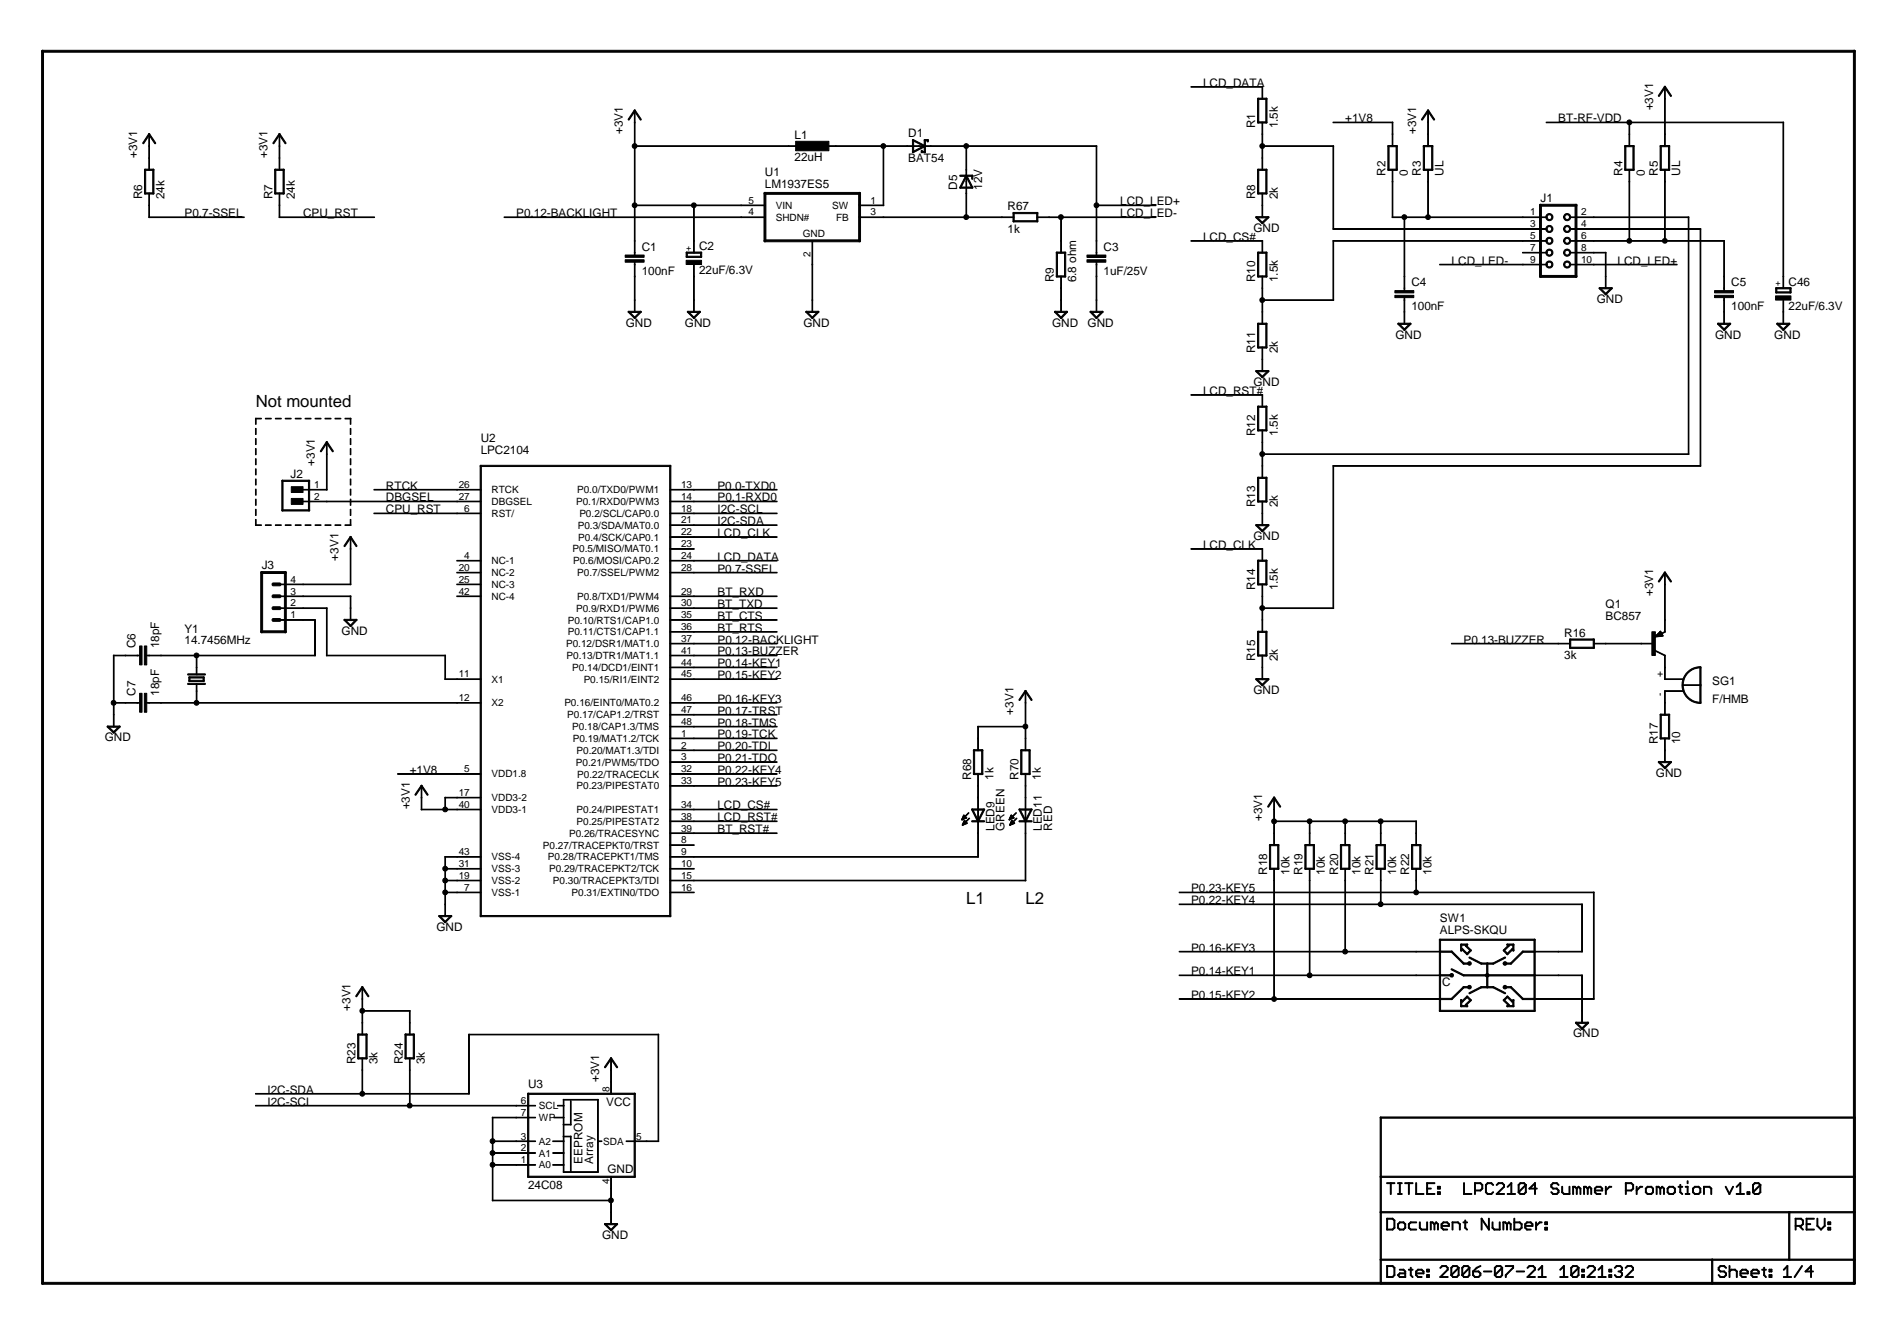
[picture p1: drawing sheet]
<svg xmlns="http://www.w3.org/2000/svg" width="297mm" height="210mm" viewBox="0 0 297 210" stroke-linecap="round" stroke-linejoin="round" font-family="sans-serif">
<defs><g id="words">
<g font-size="2.6">
<text x="40" y="63.6">Not mounted</text>
<text x="151.3" y="141.5">L1</text>
<text x="160.6" y="141.5">L2</text>
</g>
<g font-size="1.8">
<text x="188.4" y="13.6">LCD_DATA</text>
<text x="258.8" y="17.3" transform="rotate(-90 258.8 17.3)">+3V1</text>
<text x="97.5" y="21" transform="rotate(-90 97.5 21)">+3V1</text>
<text x="124.4" y="21.8">L1</text>
<text x="142.2" y="21.5">D1</text>
<text x="196.6" y="20.1" transform="rotate(-90 196.6 20.1)">R1</text>
<text x="200.1" y="20.1" transform="rotate(-90 200.1 20.1)">1.5k</text>
<text x="210.6" y="19.2">+1V8</text>
<text x="221.8" y="21" transform="rotate(-90 221.8 21)">+3V1</text>
<text x="244" y="19.2">BT-RF-VDD</text>
<text x="21.5" y="24.7" transform="rotate(-90 21.5 24.7)">+3V1</text>
<text x="41.9" y="24.7" transform="rotate(-90 41.9 24.7)">+3V1</text>
<text x="119.8" y="27.5">U1</text>
<text x="119.8" y="29.4">LM1937ES5</text>
<text x="124.4" y="25.3">22uH</text>
<text x="142.2" y="25.4">BAT54</text>
<text x="149.9" y="29.7" transform="rotate(-90 149.9 29.7)">D5</text>
<text x="153.8" y="29.7" transform="rotate(-90 153.8 29.7)">12V</text>
<text x="217" y="27.5" transform="rotate(-90 217 27.5)">R2</text>
<text x="220.4" y="27.5" transform="rotate(-90 220.4 27.5)">0</text>
<text x="222.5" y="27.5" transform="rotate(-90 222.5 27.5)">R3</text>
<text x="226" y="27.5" transform="rotate(-90 226 27.5)">UL</text>
<text x="254" y="27.5" transform="rotate(-90 254 27.5)">R4</text>
<text x="257.5" y="27.5" transform="rotate(-90 257.5 27.5)">0</text>
<text x="259.6" y="27.5" transform="rotate(-90 259.6 27.5)">R5</text>
<text x="263.1" y="27.5" transform="rotate(-90 263.1 27.5)">UL</text>
<text x="22.3" y="31.2" transform="rotate(-90 22.3 31.2)">R6</text>
<text x="25.8" y="31.2" transform="rotate(-90 25.8 31.2)">24k</text>
<text x="28.9" y="34">P0.7-SSEL</text>
<text x="42.6" y="31.2" transform="rotate(-90 42.6 31.2)">R7</text>
<text x="46.2" y="31.2" transform="rotate(-90 46.2 31.2)">24k</text>
<text x="47.5" y="34">CPU_RST</text>
<text x="80.8" y="34">P0.12-BACKLIGHT</text>
<text x="157.8" y="32.9">R67</text>
<text x="175.4" y="32.1">LCD_LED+</text>
<text x="175.4" y="34">LCD_LED-</text>
<text x="196.6" y="31.2" transform="rotate(-90 196.6 31.2)">R8</text>
<text x="200.1" y="31.2" transform="rotate(-90 200.1 31.2)">2k</text>
<text x="241.2" y="31.6">J1</text>
<text x="100.5" y="39.3">C1</text>
<text x="109.5" y="39.2">C2</text>
<text x="157.8" y="36.4">1k</text>
<text x="172.8" y="39.3">C3</text>
<text x="188.4" y="37.7">LCD_CS#</text>
<text x="196.3" y="36.3">GND</text>
<text x="227.3" y="41.4">LCD_LED-</text>
<text x="253.3" y="41.4">LCD_LED+</text>
<text x="100.5" y="43">100nF</text>
<text x="109.5" y="42.9">22uF/6.3V</text>
<text x="165" y="44.2" transform="rotate(-90 165 44.2)">R9</text>
<text x="168.5" y="44.2" transform="rotate(-90 168.5 44.2)">6.8 ohm</text>
<text x="172.8" y="43">1uF/25V</text>
<text x="196.6" y="44.2" transform="rotate(-90 196.6 44.2)">R10</text>
<text x="200.1" y="44.2" transform="rotate(-90 200.1 44.2)">1.5k</text>
<text x="221" y="44.8">C4</text>
<text x="250" y="47.4">GND</text>
<text x="271.1" y="44.8">C5</text>
<text x="280.1" y="44.8">C46</text>
<text x="98" y="51.1">GND</text>
<text x="107.2" y="51.1">GND</text>
<text x="125.8" y="51.1">GND</text>
<text x="164.7" y="51.1">GND</text>
<text x="170.3" y="51.1">GND</text>
<text x="218.5" y="53">GND</text>
<text x="221" y="48.5">100nF</text>
<text x="268.6" y="53">GND</text>
<text x="271.1" y="48.5">100nF</text>
<text x="277.8" y="53">GND</text>
<text x="280.1" y="48.5">22uF/6.3V</text>
<text x="196.6" y="55.3" transform="rotate(-90 196.6 55.3)">R11</text>
<text x="200.1" y="55.3" transform="rotate(-90 200.1 55.3)">2k</text>
<text x="188.4" y="61.8">LCD_RST#</text>
<text x="196.3" y="60.4">GND</text>
<text x="75.3" y="69.2">U2</text>
<text x="75.3" y="71.1">LPC2104</text>
<text x="196.6" y="68.3" transform="rotate(-90 196.6 68.3)">R12</text>
<text x="200.1" y="68.3" transform="rotate(-90 200.1 68.3)">1.5k</text>
<text x="45.5" y="74.8">J2</text>
<text x="49.3" y="72.9" transform="rotate(-90 49.3 72.9)">+3V1</text>
<text x="60.4" y="76.6">RTCK</text>
<text x="112.3" y="76.6">P0.0-TXD0</text>
<text x="60.4" y="78.5">DBGSEL</text>
<text x="60.4" y="80.3">CPU_RST</text>
<text x="112.3" y="80.3">I2C-SCL</text>
<text x="112.3" y="82.2">I2C-SDA</text>
<text x="112.3" y="78.5">P0.1-RXD0</text>
<text x="196.6" y="79.4" transform="rotate(-90 196.6 79.4)">R13</text>
<text x="200.1" y="79.4" transform="rotate(-90 200.1 79.4)">2k</text>
<text x="41" y="89">J3</text>
<text x="53" y="87.8" transform="rotate(-90 53 87.8)">+3V1</text>
<text x="112.3" y="89.6">P0.7-SSEL</text>
<text x="112.3" y="87.8">LCD_DATA</text>
<text x="112.3" y="84.1">LCD_CLK</text>
<text x="188.4" y="85.9">LCD_CLK</text>
<text x="196.3" y="84.5">GND</text>
<text x="112.3" y="93.3">BT_RXD</text>
<text x="112.3" y="95.2">BT_TXD</text>
<text x="196.6" y="92.4" transform="rotate(-90 196.6 92.4)">R14</text>
<text x="200.1" y="92.4" transform="rotate(-90 200.1 92.4)">1.5k</text>
<text x="251.4" y="95.2">Q1</text>
<text x="258.8" y="93.3" transform="rotate(-90 258.8 93.3)">+3V1</text>
<text x="21.2" y="101.5" transform="rotate(-90 21.2 101.5)">C6</text>
<text x="24.9" y="101.5" transform="rotate(-90 24.9 101.5)">18pF</text>
<text x="28.9" y="99.1">Y1</text>
<text x="28.9" y="100.7">14.7456MHz</text>
<text x="53.5" y="99.4">GND</text>
<text x="112.3" y="97">BT_CTS</text>
<text x="112.3" y="98.9">BT_RTS</text>
<text x="112.3" y="100.7">P0.12-BACKLIGHT</text>
<text x="229.2" y="100.7">P0.13-BUZZER</text>
<text x="244.9" y="99.7">R16</text>
<text x="251.4" y="97">BC857</text>
<text x="112.3" y="104.5">P0.14-KEY1</text>
<text x="112.3" y="106.3">P0.15-KEY2</text>
<text x="112.3" y="102.6">P0.13-BUZZER</text>
<text x="196.6" y="103.5" transform="rotate(-90 196.6 103.5)">R15</text>
<text x="200.1" y="103.5" transform="rotate(-90 200.1 103.5)">2k</text>
<text x="244.9" y="103.1">3k</text>
<text x="268.1" y="107.2">SG1</text>
<text x="21.2" y="108.9" transform="rotate(-90 21.2 108.9)">C7</text>
<text x="24.9" y="108.9" transform="rotate(-90 24.9 108.9)">18pF</text>
<text x="112.3" y="110">P0.16-KEY3</text>
<text x="112.3" y="111.9">P0.17-TRST</text>
<text x="112.3" y="113.7">P0.18-TMS</text>
<text x="158.7" y="111.9" transform="rotate(-90 158.7 111.9)">+3V1</text>
<text x="196.3" y="108.6">GND</text>
<text x="268.1" y="110">F/HMB</text>
<text x="16.4" y="116">GND</text>
<text x="112.3" y="115.6">P0.19-TCK</text>
<text x="112.3" y="117.4">P0.20-TDI</text>
<text x="112.3" y="119.3">P0.21-TDO</text>
<text x="259.6" y="116.5" transform="rotate(-90 259.6 116.5)">R17</text>
<text x="263.1" y="116.5" transform="rotate(-90 263.1 116.5)">10</text>
<text x="64.2" y="121.1">+1V8</text>
<text x="112.3" y="121.1">P0.22-KEY4</text>
<text x="112.3" y="123">P0.23-KEY5</text>
<text x="152.1" y="122.1" transform="rotate(-90 152.1 122.1)">R68</text>
<text x="155.6" y="122.1" transform="rotate(-90 155.6 122.1)">1k</text>
<text x="159.5" y="122.1" transform="rotate(-90 159.5 122.1)">R70</text>
<text x="163" y="122.1" transform="rotate(-90 163 122.1)">1k</text>
<text x="259.3" y="121.6">GND</text>
<text x="64.2" y="126.7" transform="rotate(-90 64.2 126.7)">+3V1</text>
<text x="112.3" y="126.7">LCD_CS#</text>
<text x="112.3" y="128.5">LCD_RST#</text>
<text x="112.3" y="130.4">BT_RST#</text>
<text x="155.7" y="130" transform="rotate(-90 155.7 130)">LED9</text>
<text x="157.3" y="130" transform="rotate(-90 157.3 130)">GREEN</text>
<text x="163.1" y="130" transform="rotate(-90 163.1 130)">LED11</text>
<text x="164.7" y="130" transform="rotate(-90 164.7 130)">RED</text>
<text x="197.7" y="128.5" transform="rotate(-90 197.7 128.5)">+3V1</text>
<text x="198.4" y="136.9" transform="rotate(-90 198.4 136.9)">R18</text>
<text x="201.9" y="136.9" transform="rotate(-90 201.9 136.9)">10k</text>
<text x="204" y="136.9" transform="rotate(-90 204 136.9)">R19</text>
<text x="207.5" y="136.9" transform="rotate(-90 207.5 136.9)">10k</text>
<text x="209.5" y="136.9" transform="rotate(-90 209.5 136.9)">R20</text>
<text x="213" y="136.9" transform="rotate(-90 213 136.9)">10k</text>
<text x="215.1" y="136.9" transform="rotate(-90 215.1 136.9)">R21</text>
<text x="218.6" y="136.9" transform="rotate(-90 218.6 136.9)">10k</text>
<text x="220.7" y="136.9" transform="rotate(-90 220.7 136.9)">R22</text>
<text x="224.2" y="136.9" transform="rotate(-90 224.2 136.9)">10k</text>
<text x="186.5" y="141.5">P0.22-KEY4</text>
<text x="186.5" y="139.7">P0.23-KEY5</text>
<text x="68.3" y="145.7">GND</text>
<text x="186.5" y="148.9">P0.16-KEY3</text>
<text x="225.5" y="144.3">SW1</text>
<text x="225.5" y="146.2">ALPS-SKQU</text>
<text x="186.5" y="152.7">P0.14-KEY1</text>
<text x="225.8" y="154.3">C</text>
<text x="54.9" y="158.2" transform="rotate(-90 54.9 158.2)">+3V1</text>
<text x="186.5" y="156.4">P0.15-KEY2</text>
<text x="55.6" y="166.6" transform="rotate(-90 55.6 166.6)">R23</text>
<text x="59.1" y="166.6" transform="rotate(-90 59.1 166.6)">3k</text>
<text x="63.1" y="166.6" transform="rotate(-90 63.1 166.6)">R24</text>
<text x="66.5" y="166.6" transform="rotate(-90 66.5 166.6)">3k</text>
<text x="246.3" y="162.4">GND</text>
<text x="41.9" y="173.1">I2C-SCL</text>
<text x="41.9" y="171.2">I2C-SDA</text>
<text x="82.7" y="170.3">U3</text>
<text x="93.8" y="169.4" transform="rotate(-90 93.8 169.4)">+3V1</text>
<text x="94.9" y="173.1">VCC</text>
<text x="91.2" y="182.1" transform="rotate(-90 91.2 182.1)">EEPROM</text>
<text x="92.9" y="182.1" transform="rotate(-90 92.9 182.1)">Array</text>
<text x="95.1" y="183.6">GND</text>
<text x="82.7" y="186">24C08</text>
<text x="94.3" y="193.9">GND</text>
</g>
<g font-size="1.6">
<text x="117.2" y="31.9">5</text>
<text x="117.2" y="33.7">4</text>
<text x="121.5" y="32.7">VIN</text>
<text x="121.5" y="34.5">SHDN#</text>
<text x="130.3" y="32.7">SW</text>
<text x="130.9" y="34.5">FB</text>
<text x="136.3" y="31.9">1</text>
<text x="136.3" y="33.7">3</text>
<text x="239.6" y="33.7">1</text>
<text x="239.6" y="35.6">3</text>
<text x="247.6" y="33.7">2</text>
<text x="247.6" y="35.6">4</text>
<text x="125.7" y="37.1">GND</text>
<text x="126.9" y="40.3" transform="rotate(-90 126.9 40.3)">2</text>
<text x="239.6" y="41.1">9</text>
<text x="239.6" y="39.3">7</text>
<text x="239.6" y="37.4">5</text>
<text x="247.6" y="41.1">10</text>
<text x="247.6" y="39.3">8</text>
<text x="247.6" y="37.4">6</text>
<text x="49.2" y="76.4">1</text>
<text x="71.8" y="76.4">26</text>
<text x="77" y="77.2">RTCK</text>
<text x="90.4" y="77.2">P0.0/TXD0/PWM1</text>
<text x="106.6" y="76.4">13</text>
<text x="49.2" y="78.2">2</text>
<text x="71.8" y="78.2">27</text>
<text x="72.7" y="80.1">6</text>
<text x="77" y="80.9">RST/</text>
<text x="77" y="79">DBGSEL</text>
<text x="90.2" y="79.1">P0.1/RXD0/PWM3</text>
<text x="90.5" y="82.8">P0.3/SDA/MAT0.0</text>
<text x="90.7" y="80.9">P0.2/SCL/CAP0.0</text>
<text x="106.6" y="78.2">14</text>
<text x="106.6" y="80.1">18</text>
<text x="106.6" y="81.9">21</text>
<text x="106.6" y="83.8">22</text>
<text x="71.8" y="89.4">20</text>
<text x="72.7" y="87.5">4</text>
<text x="77" y="88.3">NC-1</text>
<text x="89.7" y="86.5">P0.5/MISO/MAT0.1</text>
<text x="89.7" y="88.3">P0.6/MOSI/CAP0.2</text>
<text x="90.5" y="84.6">P0.4/SCK/CAP0.1</text>
<text x="106.6" y="85.6">23</text>
<text x="106.6" y="87.5">24</text>
<text x="106.6" y="89.4">28</text>
<text x="45.5" y="94.9">2</text>
<text x="45.5" y="93.1">3</text>
<text x="45.5" y="91.2">4</text>
<text x="71.8" y="91.2">25</text>
<text x="71.8" y="93.1">42</text>
<text x="77" y="90.2">NC-2</text>
<text x="77" y="92">NC-3</text>
<text x="77" y="93.9">NC-4</text>
<text x="90.2" y="95.7">P0.9/RXD1/PWM6</text>
<text x="90.4" y="90.2">P0.7/SSEL/PWM2</text>
<text x="90.4" y="93.9">P0.8/TXD1/PWM4</text>
<text x="106.6" y="93.1">29</text>
<text x="106.6" y="94.9">30</text>
<text x="45.5" y="96.8">1</text>
<text x="88.6" y="101.3">P0.12/DSR1/MAT1.0</text>
<text x="88.9" y="97.6">P0.10/RTS1/CAP1.0</text>
<text x="88.9" y="99.5">P0.11/CTS1/CAP1.1</text>
<text x="106.6" y="96.8">35</text>
<text x="106.6" y="98.6">36</text>
<text x="106.6" y="100.5">37</text>
<text x="71.8" y="106">11</text>
<text x="77" y="106.8">X1</text>
<text x="88.7" y="103.2">P0.13/DTR1/MAT1.1</text>
<text x="89.6" y="105">P0.14/DCD1/EINT1</text>
<text x="91.4" y="106.9">P0.15/RI1/EINT2</text>
<text x="106.6" y="102.3">41</text>
<text x="106.6" y="104.2">44</text>
<text x="106.6" y="106">45</text>
<text x="260.4" y="106" transform="rotate(-90 260.4 106)">+</text>
<text x="71.8" y="109.7">12</text>
<text x="77" y="110.6">X2</text>
<text x="88.4" y="110.6">P0.16/EINT0/MAT0.2</text>
<text x="88.8" y="112.4">P0.17/CAP1.2/TRST</text>
<text x="106.6" y="109.8">46</text>
<text x="106.6" y="111.6">47</text>
<text x="106.6" y="113.5">48</text>
<text x="260.4" y="108.9" transform="rotate(-90 260.4 108.9)">-</text>
<text x="89.6" y="114.3">P0.18/CAP1.3/TMS</text>
<text x="89.7" y="116.1">P0.19/MAT1.2/TCK</text>
<text x="90.2" y="119.8">P0.21/PWM5/TDO</text>
<text x="90.3" y="118">P0.20/MAT1.3/TDI</text>
<text x="106.6" y="115.3">1</text>
<text x="106.6" y="117.2">2</text>
<text x="106.6" y="119">3</text>
<text x="71.8" y="124.6">17</text>
<text x="72.7" y="120.9">5</text>
<text x="77" y="125.4">VDD3-2</text>
<text x="77" y="121.7">VDD1.8</text>
<text x="90.3" y="123.6">P0.23/PIPESTAT0</text>
<text x="90.4" y="121.7">P0.22/TRACECLK</text>
<text x="106.6" y="120.9">32</text>
<text x="106.6" y="122.7">33</text>
<text x="71.8" y="126.5">40</text>
<text x="77" y="127.3">VDD3-1</text>
<text x="89.1" y="131">P0.26/TRACESYNC</text>
<text x="90.3" y="127.3">P0.24/PIPESTAT1</text>
<text x="90.3" y="129.1">P0.25/PIPESTAT2</text>
<text x="106.6" y="132">8</text>
<text x="106.6" y="126.5">34</text>
<text x="106.6" y="128.3">38</text>
<text x="106.6" y="130.2">39</text>
<text x="71.8" y="137.6">19</text>
<text x="71.8" y="135.7">31</text>
<text x="71.8" y="133.9">43</text>
<text x="77" y="136.5">VSS-3</text>
<text x="77" y="134.7">VSS-4</text>
<text x="85" y="132.8">P0.27/TRACEPKT0/TRST</text>
<text x="85.8" y="134.7">P0.28/TRACEPKT1/TMS</text>
<text x="86" y="136.5">P0.29/TRACEPKT2/TCK</text>
<text x="106.6" y="133.9">9</text>
<text x="106.6" y="135.7">10</text>
<text x="106.6" y="137.6">15</text>
<text x="72.7" y="139.4">7</text>
<text x="77" y="138.4">VSS-2</text>
<text x="77" y="140.2">VSS-1</text>
<text x="86.6" y="138.4">P0.30/TRACEPKT3/TDI</text>
<text x="89.5" y="140.3">P0.31/EXTIN0/TDO</text>
<text x="106.6" y="139.4">16</text>
<text x="81.6" y="172.8">6</text>
<text x="84.4" y="173.6">SCL</text>
<text x="95.4" y="170.9" transform="rotate(-90 95.4 170.9)">8</text>
<text x="81.6" y="178.4">3</text>
<text x="81.6" y="174.6">7</text>
<text x="84.4" y="179.2">A2</text>
<text x="84.4" y="175.5">WP</text>
<text x="94.5" y="179.2">SDA</text>
<text x="99.6" y="178.4">5</text>
<text x="81.6" y="182.1">1</text>
<text x="81.6" y="180.2">2</text>
<text x="84.4" y="182.9">A0</text>
<text x="84.4" y="181">A1</text>
<text x="95.4" y="185.3" transform="rotate(-90 95.4 185.3)">4</text>
</g>
<g font-size="1.3">
<text x="108.2" y="39.2" transform="rotate(-90 108.2 39.2)">+</text>
<text x="278.8" y="44.8" transform="rotate(-90 278.8 44.8)">+</text>
</g>
</g></defs>
<g fill="#000" stroke="#000" stroke-width=".16">
<path d="M99.3 17.3l.1-.1 .1 .1-1.1 1.5v-.1z" fill-rule="evenodd"/>
<path d="M99.3 17.3h.1v1.9h-.1z" fill-rule="evenodd"/>
<path d="M99.3 17.3h.2l.9 1.4-.1 .1z" fill-rule="evenodd"/>
<path d="M197 15.4h.1l-.1 3.9-.1-.1z" fill-rule="evenodd"/>
<path d="M186.5 13.6l11.2-.1v.1l-11.2 .1z" fill-rule="evenodd"/>
<path d="M197.6 13.6h.1v1.9h-.1z" fill-rule="evenodd"/>
<path d="M198.3 15.4h.1l-.1 3.9-.1-.1z" fill-rule="evenodd"/>
<path d="M197 15.4h1.3l.1 .1-1.4 .1z" fill-rule="evenodd"/>
<path d="M197 19.1h1.3l.1 .1-1.4 .1z" fill-rule="evenodd"/>
<path d="M208.7 19.1h9.4v.1h-9.4z" fill-rule="evenodd"/>
<path d="M223.6 17.2l.1 .1-1.1 1.5v-.1z" fill-rule="evenodd"/>
<path d="M223.6 17.3h.1l-.1 1.9z" fill-rule="evenodd"/>
<path d="M223.6 17.2l1 1.5v.1l-1.1-1.5z" fill-rule="evenodd"/>
<path d="M242.1 19.1h13.1v.1h-13.1z" fill-rule="evenodd"/>
<path d="M260.7 13.5l.1 .1-1.1 1.5v-.1z" fill-rule="evenodd"/>
<path d="M260.6 13.6h.1v1.9h-.1z" fill-rule="evenodd"/>
<path d="M260.7 13.5l1 1.5v.1l-1.1-1.5z" fill-rule="evenodd"/>
<path d="M255.1 19.1h24.2v.1h-24.2z" fill-rule="evenodd"/>
<path d="M6.5 8l.1-.1h283.8l.1 .2-.1 .1h-283.8z" fill-rule="evenodd"/>
<path d="M23.3 21l.1-.1v.1l-1 1.5-.1-.1z" fill-rule="evenodd"/>
<path d="M22.6 26.5h.2v3.9l-.2-.1z" fill-rule="evenodd"/>
<path d="M23.3 22.8h.1v2h-.1z" fill-rule="evenodd"/>
<path d="M23.3 32.1h.1v2l-.1-.1z" fill-rule="evenodd"/>
<path d="M23.3 24.7h.1v1.9h-.1z" fill-rule="evenodd"/>
<path d="M23.3 30.2h.1v2h-.1z" fill-rule="evenodd"/>
<path d="M23.3 21h.1v1.9h-.1z" fill-rule="evenodd"/>
<path d="M23.9 26.5h.2l-.1 3.9-.1-.1z" fill-rule="evenodd"/>
<path d="M22.6 26.5h1.4l.1 .1-1.4 .1z" fill-rule="evenodd"/>
<path d="M22.6 30.2h1.4l.1 .1-1.4 .1z" fill-rule="evenodd"/>
<path d="M23.3 21h.1l1 1.4-.1 .1z" fill-rule="evenodd"/>
<path d="M23.3 34h14.9l-14.9 .1z" fill-rule="evenodd"/>
<path d="M43.7 20.9l.2 .1-1.1 1.5-.1-.1z" fill-rule="evenodd"/>
<path d="M43 26.5h.2l-.1 3.9-.1-.1z" fill-rule="evenodd"/>
<path d="M43.7 22.8h.1v2h-.1z" fill-rule="evenodd"/>
<path d="M43.7 32.1h.1v2l-.1-.1z" fill-rule="evenodd"/>
<path d="M43.7 24.7h.1v1.9h-.1z" fill-rule="evenodd"/>
<path d="M43.7 30.2h.1v2h-.1z" fill-rule="evenodd"/>
<path d="M43.7 21h.1v1.9h-.1z" fill-rule="evenodd"/>
<path d="M44.3 26.5h.2l-.1 3.9-.1-.1z" fill-rule="evenodd"/>
<path d="M43 26.5h1.4l.1 .1-1.4 .1z" fill-rule="evenodd"/>
<path d="M43 30.2h1.4l.1 .1-1.4 .1z" fill-rule="evenodd"/>
<path d="M43.7 20.9l1.1 1.5-.1 .1-1-1.5z" fill-rule="evenodd"/>
<path d="M43.7 34h14.9l-14.9 .1z" fill-rule="evenodd"/>
<path d="M97.9 39.9h3v.4h-3z" fill-rule="evenodd"/>
<path d="M99.4 19.1v3.8h-.1z" fill-rule="evenodd"/>
<path d="M99.3 32.1h.1v5.7l-.1-.1z" fill-rule="evenodd"/>
<path d="M99.4 22.8v9.4h-.1z" fill-rule="evenodd"/>
<path d="M99.4 37.7v1.9h-.1z" fill-rule="evenodd"/>
<path d="M99.3 39.5h.1v.5h-.1z" fill-rule="evenodd"/>
<path d="M108.6 32.1h.1v5.7l-.1-.1z" fill-rule="evenodd"/>
<path d="M99.3 32.1h9.4v.1h-9.3z" fill-rule="evenodd"/>
<path d="M108.6 37.7h.1v1.9h-.1z" fill-rule="evenodd"/>
<path d="M107.5 39.5h2.3l.1 .1h-2.4z" fill-rule="evenodd"/>
<path d="M108.6 32.1h7.5v.1h-7.5z" fill-rule="evenodd"/>
<path d="M78.9 34h37.2l-37.2 .1z" fill-rule="evenodd"/>
<path d="M116 32.1h3.8v.1h-3.8z" fill-rule="evenodd"/>
<path d="M116 34h3.8l-3.8 .1z" fill-rule="evenodd"/>
<path d="M119.6 30.2l.1-.1 .2 .1v7.6h-.1h-.2z" fill-rule="evenodd"/>
<path d="M99.4 22.8h24.1v.1h-24.1z" fill-rule="evenodd"/>
<path d="M124.6 22.1h5.2v1.5h-5.2z" fill-rule="evenodd"/>
<path d="M123.4 22.8h2v.1h-1.9z" fill-rule="evenodd"/>
<path d="M129 22.8h1.9l.1 .1h-2z" fill-rule="evenodd"/>
<path d="M119.6 37.6l.1-.1h15v.3h-15z" fill-rule="evenodd"/>
<path d="M134.4 30.2l.1-.1 .2 .1v7.6h-.3z" fill-rule="evenodd"/>
<path d="M119.6 30.2l.1-.1h15v.2v.1h-15z" fill-rule="evenodd"/>
<path d="M130.8 22.8h7.6v.1h-7.5z" fill-rule="evenodd"/>
<path d="M138.3 22.8h.1v9.4h-.1z" fill-rule="evenodd"/>
<path d="M134.6 32.1h3.8v.1h-3.8z" fill-rule="evenodd"/>
<path d="M134.6 34h3.8l-3.8 .1z" fill-rule="evenodd"/>
<path d="M138.3 22.8h3.8v.1h-3.8z" fill-rule="evenodd"/>
<path d="M142.9 21.8l.2 .1-.1 2-.1-.1z" fill-rule="evenodd"/>
<path d="M142 22.8h1.9v.1h-1.9z" fill-rule="evenodd"/>
<path d="M144.2 23.6h.2v.3l-.2-.1z" fill-rule="evenodd"/>
<path d="M142.9 23.8l1.9-1h.1l-1.9 1.1z" fill-rule="evenodd"/>
<path d="M142.9 21.8l2 1.1-.1 .1-1.9-1z" fill-rule="evenodd"/>
<path d="M144.8 21.8l.1 .1-.1 1.1-.1-.1z" fill-rule="evenodd"/>
<path d="M144.8 22.8h.1l-.1 1.1-.1-.1z" fill-rule="evenodd"/>
<path d="M144.2 23.8l.6-.1 .1 .1-.6 .1z" fill-rule="evenodd"/>
<path d="M144.8 21.8h.5l.1 .2h-.6z" fill-rule="evenodd"/>
<path d="M145.2 21.8l.2 .1-.1 .3h-.1z" fill-rule="evenodd"/>
<path d="M143.8 22.8h2v.1h-2z" fill-rule="evenodd"/>
<path d="M151.3 27.4l.1 .1-1.1 2v-.2z" fill-rule="evenodd"/>
<path d="M145.7 22.8h5.6l.1 .1h-5.7z" fill-rule="evenodd"/>
<path d="M151.3 22.8h.1l-.1 3.8z" fill-rule="evenodd"/>
<path d="M151.3 30.2h.1l-.1 3.9v-.1z" fill-rule="evenodd"/>
<path d="M138.3 34h13h.1l-13.1 .1z" fill-rule="evenodd"/>
<path d="M151.3 28.4h.1l-.1 1.9z" fill-rule="evenodd"/>
<path d="M151.3 26.5h.1l-.1 2z" fill-rule="evenodd"/>
<path d="M150.3 27.4h1l.1 .1-1.1 .1z" fill-rule="evenodd"/>
<path d="M151.3 27.4l1 1.9v.2l-1.1-2z" fill-rule="evenodd"/>
<path d="M150.3 29.3h2v.1l-2 .1z" fill-rule="evenodd"/>
<path d="M151.3 27.4h1v.1l-1 .1z" fill-rule="evenodd"/>
<path d="M152.2 27.4l.1 .1v.6l-.2-.1z" fill-rule="evenodd"/>
<path d="M151.3 34h5.6l-5.6 .1z" fill-rule="evenodd"/>
<path d="M156.8 34h1.9h.1l-2 .1z" fill-rule="evenodd"/>
<path d="M158.7 33.3h.1l-.1 1.4h-.1z" fill-rule="evenodd"/>
<path d="M158.7 34.5h3.8v.2h-3.8z" fill-rule="evenodd"/>
<path d="M158.7 33.3h3.8v.1h-3.8z" fill-rule="evenodd"/>
<path d="M162.4 33.3h.1v1.4h-.2z" fill-rule="evenodd"/>
<path d="M162.4 34h1.9l-1.9 .1z" fill-rule="evenodd"/>
<path d="M166.1 34h.1v3.8l-.1-.1z" fill-rule="evenodd"/>
<path d="M164.3 34h1.9l-1.9 .1z" fill-rule="evenodd"/>
<path d="M166.1 37.7h.1v1.9h-.1z" fill-rule="evenodd"/>
<path d="M165.5 39.5h1.3l.1 .1h-1.4z" fill-rule="evenodd"/>
<path d="M171.6 22.8h.1v9.4h-.1z" fill-rule="evenodd"/>
<path d="M171.6 32.1h.1v5.7l-.1-.1z" fill-rule="evenodd"/>
<path d="M151.3 22.8h20.4v.1h-20.4z" fill-rule="evenodd"/>
<path d="M171.7 37.7v1.9h-.1z" fill-rule="evenodd"/>
<path d="M171.6 39.5h.1v.5h-.1z" fill-rule="evenodd"/>
<path d="M171.6 32.1h9.4v.1h-9.3z" fill-rule="evenodd"/>
<path d="M166.1 34h14.9l-14.9 .1z" fill-rule="evenodd"/>
<path d="M197 26.5h.1l-.1 3.9-.1-.1z" fill-rule="evenodd"/>
<path d="M186.5 37.7h11.2l-11.2 .1z" fill-rule="evenodd"/>
<path d="M197.6 21h.1v1.9h-.1z" fill-rule="evenodd"/>
<path d="M197.6 22.8h.1v2h-.1z" fill-rule="evenodd"/>
<path d="M197.6 24.7h.1v1.9h-.1z" fill-rule="evenodd"/>
<path d="M197.6 30.2h.1v2h-.1z" fill-rule="evenodd"/>
<path d="M197.6 19.1h.1v2l-.1-.1z" fill-rule="evenodd"/>
<path d="M197.6 32.1h.1v2l-.1-.1z" fill-rule="evenodd"/>
<path d="M197.6 37.7h.1v1.9h-.1z" fill-rule="evenodd"/>
<path d="M196.7 33.9l1 .9v.2l-1-.9z" fill-rule="evenodd"/>
<path d="M198.3 26.5h.1l-.1 3.9-.1-.1z" fill-rule="evenodd"/>
<path d="M197 26.5h1.3l.1 .1-1.4 .1z" fill-rule="evenodd"/>
<path d="M197 30.2h1.3l.1 .1-1.4 .1z" fill-rule="evenodd"/>
<path d="M197 39.5h1.3l.1 .1h-1.4z" fill-rule="evenodd"/>
<path d="M196.7 33.9h1.9l.1 .1-2 .1z" fill-rule="evenodd"/>
<path d="M197.6 34.8l1-.9 .1 .1-1 1z" fill-rule="evenodd"/>
<path d="M208.7 22.8h.1v13.1h-.1z" fill-rule="evenodd"/>
<path d="M197.6 22.8h11.2v.1h-11.2z" fill-rule="evenodd"/>
<path d="M217.4 22.8h.1l-.1 3.9-.1-.1z" fill-rule="evenodd"/>
<path d="M218 19.1h.1v2l-.1-.1z" fill-rule="evenodd"/>
<path d="M218 28.4h.1v5.7l-.1-.1z" fill-rule="evenodd"/>
<path d="M218 21h.1v1.9h-.1z" fill-rule="evenodd"/>
<path d="M218 26.5h.1v2h-.1z" fill-rule="evenodd"/>
<path d="M218.7 22.8h.1l-.1 3.9-.1-.1z" fill-rule="evenodd"/>
<path d="M217.4 22.8h1.3l.1 .1-1.4 .1z" fill-rule="evenodd"/>
<path d="M217.4 26.5h1.3l.1 .1-1.4 .1z" fill-rule="evenodd"/>
<path d="M218 34h1.9h.1l-2 .1z" fill-rule="evenodd"/>
<path d="M222.9 22.8h.2l-.1 3.9-.1-.1z" fill-rule="evenodd"/>
<path d="M223.6 19.1h.1l-.1 2v-.1z" fill-rule="evenodd"/>
<path d="M219.9 34h3.7h.1l-3.8 .1z" fill-rule="evenodd"/>
<path d="M223.6 28.4h.1l-.1 5.7v-.1z" fill-rule="evenodd"/>
<path d="M223.6 21h.1l-.1 1.9z" fill-rule="evenodd"/>
<path d="M223.6 26.5h.1l-.1 2z" fill-rule="evenodd"/>
<path d="M224.2 22.8h.2l-.1 3.9-.1-.1z" fill-rule="evenodd"/>
<path d="M222.9 22.8h1.4l.1 .1-1.5 .1z" fill-rule="evenodd"/>
<path d="M222.9 26.5h1.4l.1 .1-1.5 .1z" fill-rule="evenodd"/>
<path d="M208.7 35.8h29.8v.1h-29.8z" fill-rule="evenodd"/>
<path d="M208.7 37.7h29.8l-29.8 .1z" fill-rule="evenodd"/>
<path d="M223.6 34h14.9l-14.9 .1z" fill-rule="evenodd"/>
<path d="M242.2 37.3l.3-.2 .5 .2a.57 .57 0 0 1 0 .7 .54 .54 0 0 1-.6 .2 .54 .54 0 0 1-.3-.5h.1a.37 .37 0 0 1 .4-.4 .37 .37 0 0 1 .4 .3l-.1 .3-.4 .2-.3-.4h-.1z" fill-rule="evenodd"/>
<path d="M242.3 35.4l.4-.1 .3 .1a.54 .54 0 0 1 .1 .8l-.4 .2h-.3a.35 .35 0 0 1-.3-.3 .35 .35 0 0 1 .2-.4l.2-.2h.3l.1 .1 .1 .4-.2 .2h-.2l-.3-.1-.1-.2a.22 .22 0 0 1-.1-.2 .22 .22 0 0 1 .1-.2z" fill-rule="evenodd"/>
<path d="M242.2 33.6a.58 .58 0 0 1 1 .3 .56 .56 0 0 1-.3 .6 .56 .56 0 0 1-.6-.1h-.1a.22 .22 0 0 1-.1-.3 .22 .22 0 0 1 .1-.1l.2-.3 .3-.1 .2 .2 .1 .3-.2 .2h-.3l-.3-.3h-.1z" fill-rule="evenodd"/>
<path d="M242.2 39.2v-.1a.56 .56 0 0 1 .8 0 .56 .56 0 0 1 .1 .8 .56 .56 0 0 1-.7 .2 .56 .56 0 0 1-.3-.6h.1l.3-.3h.3l.2 .2-.1 .4-.2 .1-.3-.1-.2-.2a.22 .22 0 0 1-.1-.2 .22 .22 0 0 1 .1-.2z" fill-rule="evenodd"/>
<path d="M238.4 39.5h3.8v.1h-3.8z" fill-rule="evenodd"/>
<path d="M238.4 37.7h3.8l-3.8 .1z" fill-rule="evenodd"/>
<path d="M238.4 35.8h3.8v.1h-3.8z" fill-rule="evenodd"/>
<path d="M238.4 34h3.8l-3.8 .1z" fill-rule="evenodd"/>
<path d="M245 37.3l.5-.2 .3 .2 .1 .3a.53 .53 0 0 1-.3 .6l-.6-.1-.2-.4h.2a.37 .37 0 0 1 .4-.4 .37 .37 0 0 1 .3 .5l-.2 .3-.4-.1-.1-.3h-.2z" fill-rule="evenodd"/>
<path d="M245 35.4l.2-.1a.56 .56 0 0 1 .8 .5l-.2 .4-.3 .2-.4-.1-.3-.4 .2-.1 .3-.3h.3l.1 .3a.37 .37 0 0 1-.2 .4 .37 .37 0 0 1-.5-.2v-.2h-.2z" fill-rule="evenodd"/>
<path d="M245 33.6l.5-.2 .3 .2 .2 .4a.56 .56 0 0 1-.8 .5l-.2-.1-.2-.4h.2l.1-.2 .2-.2 .3 .1 .2 .2-.2 .4h-.3l-.3-.3h-.2z" fill-rule="evenodd"/>
<path d="M245 39.1l.2-.1a.59 .59 0 0 1 .8 .5l-.2 .4a.56 .56 0 0 1-.6 .2 .56 .56 0 0 1-.4-.6h.2l.2-.3h.3l.2 .2v.3l-.3 .2-.3-.1-.1-.3h-.2z" fill-rule="evenodd"/>
<path d="M241.1 32h5.7l.1 .2-.1 .1h-5.7v-.1z" fill-rule="evenodd"/>
<path d="M245.8 39.5h3.8v.1h-3.8z" fill-rule="evenodd"/>
<path d="M245.8 37.7h3.8l-3.8 .1z" fill-rule="evenodd"/>
<path d="M245.8 35.8h3.8v.1h-3.8z" fill-rule="evenodd"/>
<path d="M245.8 34h3.8l-3.8 .1z" fill-rule="evenodd"/>
<path d="M249.5 39.5h2v.1h-2z" fill-rule="evenodd"/>
<path d="M254.4 22.8h.2l-.1 3.9-.1-.1z" fill-rule="evenodd"/>
<path d="M255.1 19.1h.1v2l-.1-.1z" fill-rule="evenodd"/>
<path d="M249.5 37.7h5.7l-5.7 .1z" fill-rule="evenodd"/>
<path d="M255.1 28.4h.1v9.4l-.1-.1z" fill-rule="evenodd"/>
<path d="M255.1 21h.1v1.9h-.1z" fill-rule="evenodd"/>
<path d="M255.1 26.5h.1v2h-.1z" fill-rule="evenodd"/>
<path d="M255.8 22.8h.1l-.1 3.9-.1-.1z" fill-rule="evenodd"/>
<path d="M254.4 22.8h1.4l.1 .1-1.4 .1z" fill-rule="evenodd"/>
<path d="M254.4 26.5h1.4l.1 .1-1.4 .1z" fill-rule="evenodd"/>
<path d="M260 22.8h.1v3.9l-.2-.1z" fill-rule="evenodd"/>
<path d="M260.7 15.4v5.7l-.1-.1z" fill-rule="evenodd"/>
<path d="M255.1 37.7h5.6l-5.6 .1z" fill-rule="evenodd"/>
<path d="M260.6 28.4h.1v9.4l-.1-.1z" fill-rule="evenodd"/>
<path d="M260.6 21h.1v1.9h-.1z" fill-rule="evenodd"/>
<path d="M260.6 26.5h.1v2h-.1z" fill-rule="evenodd"/>
<path d="M261.3 22.8h.1v3.9l-.1-.1z" fill-rule="evenodd"/>
<path d="M260 22.8h1.4v.1l-1.4 .1z" fill-rule="evenodd"/>
<path d="M260 26.5h1.4v.1l-1.4 .1z" fill-rule="evenodd"/>
<path d="M249.5 34h14.9h.1l-15 .1z" fill-rule="evenodd"/>
<path d="M249.5 35.8h16.8v.1h-16.8z" fill-rule="evenodd"/>
<path d="M260.7 37.7h9.3l-9.3 .1z" fill-rule="evenodd"/>
<path d="M97.9 40.7h3v.3h-3z" fill-rule="evenodd"/>
<path d="M99.4 43.2v3.8h-.1z" fill-rule="evenodd"/>
<path d="M99.4 41.4v1.9h-.1z" fill-rule="evenodd"/>
<path d="M99.4 41v.5l-.1-.1z" fill-rule="evenodd"/>
<path d="M99.4 46.9v2h-.1z" fill-rule="evenodd"/>
<path d="M98.4 48.7l1.1 1-.1 .1-1-.9z" fill-rule="evenodd"/>
<path d="M98.4 48.7h1.9l.1 .2h-2z" fill-rule="evenodd"/>
<path d="M100.3 48.7l.1 .2-1 .9-.1-.1z" fill-rule="evenodd"/>
<path d="M107.4 40.7h2.5v.7h-2.5z" fill-rule="evenodd"/>
<path d="M107.5 39.5h.1v.8l-.2-.1z" fill-rule="evenodd"/>
<path d="M108.6 43.2h.1v3.8h-.1z" fill-rule="evenodd"/>
<path d="M108.6 41.4h.1v1.9h-.1z" fill-rule="evenodd"/>
<path d="M108.6 46.9h.1v2h-.1z" fill-rule="evenodd"/>
<path d="M107.7 48.7l1.1 1-.1 .1-1.1-.9z" fill-rule="evenodd"/>
<path d="M107.7 48.7h1.9l.1 .2h-2z" fill-rule="evenodd"/>
<path d="M108.6 49.7l1-1 .1 .1-1 1z" fill-rule="evenodd"/>
<path d="M107.5 40.1h2.3l.1 .1-2.4 .1z" fill-rule="evenodd"/>
<path d="M109.7 39.5h.2l-.1 .8-.1-.1z" fill-rule="evenodd"/>
<path d="M127.2 41.4h.1l-.1 5.6h-.1z" fill-rule="evenodd"/>
<path d="M127.1 46.9h.2l-.1 2h-.1z" fill-rule="evenodd"/>
<path d="M127.2 37.7h.1l-.1 3.8-.1-.1z" fill-rule="evenodd"/>
<path d="M126.2 48.7l1.1 1-.1 .1-1-.9z" fill-rule="evenodd"/>
<path d="M126.2 48.7h2v.2h-2z" fill-rule="evenodd"/>
<path d="M127.1 49.7l1-1 .1 .1-1 1z" fill-rule="evenodd"/>
<path d="M165.5 39.5h.1l-.1 3.9-.1-.1z" fill-rule="evenodd"/>
<path d="M166.1 45.1h.1v1.9h-.1z" fill-rule="evenodd"/>
<path d="M166.1 43.2h.1v2l-.1-.1z" fill-rule="evenodd"/>
<path d="M166.1 46.9h.1v2h-.1z" fill-rule="evenodd"/>
<path d="M167 48.7l.1 .2-1 .9-.1-.1z" fill-rule="evenodd"/>
<path d="M165.2 48.7l1 1v.1l-1.1-.9z" fill-rule="evenodd"/>
<path d="M166.7 39.5h.2l-.1 3.9-.1-.1z" fill-rule="evenodd"/>
<path d="M165.5 43.2h1.3l.1 .1-1.4 .1z" fill-rule="evenodd"/>
<path d="M165.2 48.7h1.9v.2h-1.9z" fill-rule="evenodd"/>
<path d="M170.2 40.7h3v.3h-3z" fill-rule="evenodd"/>
<path d="M171.7 43.2v3.8h-.1z" fill-rule="evenodd"/>
<path d="M171.7 41.4v1.9h-.1z" fill-rule="evenodd"/>
<path d="M171.6 41h.1v.5l-.1-.1z" fill-rule="evenodd"/>
<path d="M171.6 46.9h.1v2h-.1z" fill-rule="evenodd"/>
<path d="M170.7 48.7l1.1 1-.1 .1-1-.9z" fill-rule="evenodd"/>
<path d="M170.7 48.7h2v.2h-2z" fill-rule="evenodd"/>
<path d="M172.6 48.7l.1 .2-1 .9-.1-.1z" fill-rule="evenodd"/>
<path d="M197 50.6l.1 .1-.1 3.8-.1-.1z" fill-rule="evenodd"/>
<path d="M197 39.5h.1l-.1 3.9-.1-.1z" fill-rule="evenodd"/>
<path d="M197.6 46.9h.1v2h-.1z" fill-rule="evenodd"/>
<path d="M197.6 45.1h.1v1.9h-.1z" fill-rule="evenodd"/>
<path d="M197.6 48.8h.1v1.9h-.1z" fill-rule="evenodd"/>
<path d="M197.6 54.4h.1v1.9h-.1z" fill-rule="evenodd"/>
<path d="M197.6 43.2h.1v2l-.1-.1z" fill-rule="evenodd"/>
<path d="M197.6 56.2h.1v1.9h-.1z" fill-rule="evenodd"/>
<path d="M196.7 58l1 .9v.2l-1-.9z" fill-rule="evenodd"/>
<path d="M198.3 50.6l.1 .1-.1 3.8-.1-.1z" fill-rule="evenodd"/>
<path d="M197 50.6h1.3l.1 .1-1.4 .1z" fill-rule="evenodd"/>
<path d="M197 54.3h1.3l.1 .1-1.4 .1z" fill-rule="evenodd"/>
<path d="M198.3 39.5h.1l-.1 3.9-.1-.1z" fill-rule="evenodd"/>
<path d="M197 43.2h1.3l.1 .1-1.4 .1z" fill-rule="evenodd"/>
<path d="M196.7 58h1.9l.1 .1-2 .1z" fill-rule="evenodd"/>
<path d="M197.6 58.9l1-.9 .1 .1-1 1z" fill-rule="evenodd"/>
<path d="M208.7 37.7h.1v9.3h-.1z" fill-rule="evenodd"/>
<path d="M197.6 46.9h11.2v.1h-11.2z" fill-rule="evenodd"/>
<path d="M218.4 46.2h3v.4h-3z" fill-rule="evenodd"/>
<path d="M218.4 45.5h3v.3h-3z" fill-rule="evenodd"/>
<path d="M219.9 34h.1l-.1 9.3z" fill-rule="evenodd"/>
<path d="M219.9 43.2h.1l-.1 2v-.1z" fill-rule="evenodd"/>
<path d="M219.9 46.9h.1l-.1 2z" fill-rule="evenodd"/>
<path d="M219.9 45.1h.1l-.1 .5v-.1z" fill-rule="evenodd"/>
<path d="M219.9 46.6h.1l-.1 .4z" fill-rule="evenodd"/>
<path d="M219.9 48.8h.1l-.1 1.9z" fill-rule="evenodd"/>
<path d="M218.9 50.6l1.1 .9-.1 .2-1-.9z" fill-rule="evenodd"/>
<path d="M218.9 50.6h2v.1l-2 .1z" fill-rule="evenodd"/>
<path d="M219.8 51.5l1-.9 .1 .1-1 1z" fill-rule="evenodd"/>
<path d="M225.4 41.4h13.1l-13.1 .1z" fill-rule="evenodd"/>
<path d="M241.1 32l.3 .1v11.2l-.1 .1-.2-.1v-11.2z" fill-rule="evenodd"/>
<path d="M242.3 41l.4-.1 .3 .1 .2 .3-.1 .4a.57 .57 0 0 1-1-.1v-.2h.1l.3-.4 .4 .2v.4a.37 .37 0 0 1-.4 .2 .37 .37 0 0 1-.3-.4h-.1v-.1z" fill-rule="evenodd"/>
<path d="M238.4 41.4h3.8l-3.8 .1z" fill-rule="evenodd"/>
<path d="M245 41l.5-.1a.56 .56 0 0 1 .5 .5 .56 .56 0 0 1-.5 .6l-.5-.2-.2-.4h.2l.2-.3 .3-.1a.37 .37 0 0 1 .3 .5 .37 .37 0 0 1-.4 .3 .37 .37 0 0 1-.4-.4h-.2z" fill-rule="evenodd"/>
<path d="M241.1 43.1h5.7l.1 .2-.1 .1h-5.7v-.1z" fill-rule="evenodd"/>
<path d="M246.7 32l.2 .1v11.2l-.1 .1-.2-.1v-11.2z" fill-rule="evenodd"/>
<path d="M245.8 41.4h3.8l-3.8 .1z" fill-rule="evenodd"/>
<path d="M251.4 39.5h.1v3.8h-.1z" fill-rule="evenodd"/>
<path d="M251.4 43.2h.1v2l-.1-.1z" fill-rule="evenodd"/>
<path d="M250.5 45l1 1v.1l-1.1-.9z" fill-rule="evenodd"/>
<path d="M250.5 45h1.9l.1 .1-2 .1z" fill-rule="evenodd"/>
<path d="M251.4 46l.9-1 .2 .1-1 1z" fill-rule="evenodd"/>
<path d="M249.5 41.4h13.1l-13.1 .1z" fill-rule="evenodd"/>
<path d="M268.5 46.2h2.9v.4h-2.9z" fill-rule="evenodd"/>
<path d="M268.5 45.5h2.9v.3h-2.9z" fill-rule="evenodd"/>
<path d="M269.9 37.7h.1v5.6h-.1z" fill-rule="evenodd"/>
<path d="M269.9 43.2h.1v2l-.1-.1z" fill-rule="evenodd"/>
<path d="M269.9 46.9h.1v2h-.1z" fill-rule="evenodd"/>
<path d="M269.9 45.1h.1v.5l-.1-.1z" fill-rule="evenodd"/>
<path d="M269.9 46.6h.1v.4h-.1z" fill-rule="evenodd"/>
<path d="M269.9 48.8h.1v1.9h-.1z" fill-rule="evenodd"/>
<path d="M269 50.6l1 .9v.2l-1-.9z" fill-rule="evenodd"/>
<path d="M269 50.6h1.9l.1 .1-2 .1z" fill-rule="evenodd"/>
<path d="M269.9 51.5l1-.9 .1 .1-1 1z" fill-rule="evenodd"/>
<path d="M278 46.3h2.4v.7h-2.4z" fill-rule="evenodd"/>
<path d="M278.1 45l.1 .1v.8l-.2-.1z" fill-rule="evenodd"/>
<path d="M279.2 19.1h.1v24.2h-.1z" fill-rule="evenodd"/>
<path d="M279.2 46.9h.1v2h-.1z" fill-rule="evenodd"/>
<path d="M279.2 43.2h.1v2l-.1-.1z" fill-rule="evenodd"/>
<path d="M279.2 48.8h.1v1.9h-.1z" fill-rule="evenodd"/>
<path d="M278.2 50.7l.1-.1 1 1-.1 .1z" fill-rule="evenodd"/>
<path d="M278.2 50.7l2-.1 .1 .1-2 .1z" fill-rule="evenodd"/>
<path d="M279.2 51.5l.9-.9 .2 .1-1 1z" fill-rule="evenodd"/>
<path d="M278.1 45.7h2.3l.1 .1-2.4 .1z" fill-rule="evenodd"/>
<path d="M280.3 45l.2 .1-.1 .8-.1-.1z" fill-rule="evenodd"/>
<path d="M278.1 45h2.3l.1 .1-2.4 .1z" fill-rule="evenodd"/>
<path d="M40 78.1h.1v1h-.1z" fill-rule="evenodd"/>
<path d="M40 76.6h.1v.9h-.1z" fill-rule="evenodd"/>
<path d="M40 75h.1v.9h-.1z" fill-rule="evenodd"/>
<path d="M40 73.4h.1v.9h-.1z" fill-rule="evenodd"/>
<path d="M40 71.8h.1v.9h-.1z" fill-rule="evenodd"/>
<path d="M40 70.2h.1v1h-.1z" fill-rule="evenodd"/>
<path d="M40 68.7h.1v.9h-.1z" fill-rule="evenodd"/>
<path d="M40 67.1h.1v.9h-.1z" fill-rule="evenodd"/>
<path d="M40 65.5h.1v.9h-.1z" fill-rule="evenodd"/>
<path d="M40 65.5h.9v.1h-.9z" fill-rule="evenodd"/>
<path d="M41.5 65.5h1v.1h-.9z" fill-rule="evenodd"/>
<path d="M43.1 65.5h.9v.1h-.9z" fill-rule="evenodd"/>
<path d="M44.2 75.2h.1v4.8l-.2-.1z" fill-rule="evenodd"/>
<path d="M44.7 65.5h.9v.1h-.9z" fill-rule="evenodd"/>
<path d="M45.6 76.2h1.9v.9h-1.9z" fill-rule="evenodd"/>
<path d="M45.6 78h1.9v1h-1.9z" fill-rule="evenodd"/>
<path d="M46.2 65.5h.9l.1 .1h-1z" fill-rule="evenodd"/>
<path d="M48.3 75.2h.2l-.1 4.8-.1-.1z" fill-rule="evenodd"/>
<path d="M44.2 79.8h4.2l.1 .1-4.3 .1z" fill-rule="evenodd"/>
<path d="M44.2 75.2h4.2l.1 .1-4.3 .1z" fill-rule="evenodd"/>
<path d="M47.8 65.5h.9v.1h-.9z" fill-rule="evenodd"/>
<path d="M49.3 65.5h.9l.1 .1h-.9z" fill-rule="evenodd"/>
<path d="M51.1 69.2l.1-.1 .1 .2-1.1 1.4v-.1z" fill-rule="evenodd"/>
<path d="M51.1 71.1h.1v5.6h-.1z" fill-rule="evenodd"/>
<path d="M47.4 76.6h3.8v.1h-3.8z" fill-rule="evenodd"/>
<path d="M47.4 78.5l3.8-.1v.1h-3.8z" fill-rule="evenodd"/>
<path d="M51.1 69.2h.1v1.9h-.1z" fill-rule="evenodd"/>
<path d="M50.9 65.5h.9v.1h-.9z" fill-rule="evenodd"/>
<path d="M51.1 69.2h.1l1 1.4-.1 .1z" fill-rule="evenodd"/>
<path d="M52.4 65.5h1v.1h-.9z" fill-rule="evenodd"/>
<path d="M54 65.5h.9v.1h-.9z" fill-rule="evenodd"/>
<path d="M54.8 65.5h.1v.9h-.1z" fill-rule="evenodd"/>
<path d="M54.9 67.1v.9h-.1z" fill-rule="evenodd"/>
<path d="M54.9 68.6v.1v.9h-.1z" fill-rule="evenodd"/>
<path d="M54.8 70.2h.1v1h-.1z" fill-rule="evenodd"/>
<path d="M54.8 71.8h.1v.9h-.1z" fill-rule="evenodd"/>
<path d="M54.8 73.4h.1v.9h-.1z" fill-rule="evenodd"/>
<path d="M54.9 75v.9h-.1z" fill-rule="evenodd"/>
<path d="M54.8 76.6h.1v.9h-.1z" fill-rule="evenodd"/>
<path d="M54.9 78.1v1h-.1z" fill-rule="evenodd"/>
<path d="M51.1 78.5l20.5-.1v.1h-20.5z" fill-rule="evenodd"/>
<path d="M58.5 76.6h13.1v.1h-13z" fill-rule="evenodd"/>
<path d="M71.5 76.6h3.8v.1h-3.8z" fill-rule="evenodd"/>
<path d="M71.5 78.4h3.8v.1h-3.8z" fill-rule="evenodd"/>
<path d="M75.2 72.9l29.8-.1v.2h-29.8z" fill-rule="evenodd"/>
<path d="M104.9 76.6h3.8v.1h-3.8z" fill-rule="evenodd"/>
<path d="M104.9 78.5l3.8-.1v.1h-3.8z" fill-rule="evenodd"/>
<path d="M108.6 76.6h13.1v.1h-13.1z" fill-rule="evenodd"/>
<path d="M108.6 78.5l13.1-.1v.1h-13.1z" fill-rule="evenodd"/>
<path d="M196.9 74.8h.2l-.1 3.8-.1-.1z" fill-rule="evenodd"/>
<path d="M197 63.6h.1l-.1 3.9-.1-.1z" fill-rule="evenodd"/>
<path d="M186.5 61.8h11.2l-11.2 .1z" fill-rule="evenodd"/>
<path d="M197.6 69.2h.1v1.9h-.1z" fill-rule="evenodd"/>
<path d="M197.6 71.1h.1v1.9h-.1z" fill-rule="evenodd"/>
<path d="M197.6 72.9h.1v1.9h-.1z" fill-rule="evenodd"/>
<path d="M197.6 61.8h.1v1.9h-.1z" fill-rule="evenodd"/>
<path d="M197.6 67.3h.1v2h-.1z" fill-rule="evenodd"/>
<path d="M198.3 74.7l.1 .1-.1 3.8-.1-.1z" fill-rule="evenodd"/>
<path d="M196.9 74.8l1.4-.1 .1 .1-1.4 .1z" fill-rule="evenodd"/>
<path d="M196.9 78.5l1.4-.1 .1 .1-1.4 .1z" fill-rule="evenodd"/>
<path d="M198.3 63.6h.1l-.1 3.9-.1-.1z" fill-rule="evenodd"/>
<path d="M197 63.6h1.3l.1 .1-1.4 .1z" fill-rule="evenodd"/>
<path d="M197 67.3h1.3l.1 .1-1.4 .1z" fill-rule="evenodd"/>
<path d="M197.6 71.1l66.8-.1 .1 .1h-66.9z" fill-rule="evenodd"/>
<path d="M264.4 34h.1l-.1 37.1h-.1z" fill-rule="evenodd"/>
<path d="M208.7 72.9h57.6v.1h-57.6z" fill-rule="evenodd"/>
<path d="M266.2 35.8h.1v37.2h-.1z" fill-rule="evenodd"/>
<path d="M40 81.3h.1v1l-.1-.1z" fill-rule="evenodd"/>
<path d="M40 79.7h.1v1h-.1z" fill-rule="evenodd"/>
<path d="M40 82.2l.9-.1v.1l-.9 .1z" fill-rule="evenodd"/>
<path d="M40.9 89.5l.2 .1v9.4h-.1h-.2v-9.4z" fill-rule="evenodd"/>
<path d="M41.5 82.2l1-.1v.1l-.9 .1z" fill-rule="evenodd"/>
<path d="M42.6 93.2l.1-.1h1.2l.1 .3-.1 .2h-1.2z" fill-rule="evenodd"/>
<path d="M42.6 95.1l.1-.1h1.2l.1 .3-.1 .1h-1.2z" fill-rule="evenodd"/>
<path d="M42.6 96.9l.1-.1h1.2l.1 .3-.1 .2h-1.2z" fill-rule="evenodd"/>
<path d="M42.6 91.4l.1-.2h1.2l.1 .4-.1 .1h-1.2z" fill-rule="evenodd"/>
<path d="M43.1 82.2l.9-.1v.1l-.9 .1z" fill-rule="evenodd"/>
<path d="M40.9 98.7h3.8l.1 .3h-.1h-3.8h-.1z" fill-rule="evenodd"/>
<path d="M44.6 89.5l.2 .1v9.4h-.1h-.2v-9.4z" fill-rule="evenodd"/>
<path d="M40.9 89.5h3.8l.1 .2-.1 .1h-3.8l-.1-.1z" fill-rule="evenodd"/>
<path d="M44.7 82.2l.9-.1v.1l-.9 .1z" fill-rule="evenodd"/>
<path d="M46.2 82.1h.9l.1 .1-1 .1z" fill-rule="evenodd"/>
<path d="M43.7 97h3.8v.1h-3.8z" fill-rule="evenodd"/>
<path d="M43.7 95.2l3.8-.1v.1h-3.8z" fill-rule="evenodd"/>
<path d="M43.7 93.3h3.8v.1h-3.8z" fill-rule="evenodd"/>
<path d="M43.7 91.4h3.8v.1h-3.8z" fill-rule="evenodd"/>
<path d="M47.8 82.2l.9-.1v.1l-.9 .1z" fill-rule="evenodd"/>
<path d="M47.4 97h2v.1h-2z" fill-rule="evenodd"/>
<path d="M49.3 82.2l.9-.1 .1 .1-.9 .1z" fill-rule="evenodd"/>
<path d="M47.4 95.2l3.8-.1v.1h-3.8z" fill-rule="evenodd"/>
<path d="M50.9 82.2l.9-.1v.1l-.9 .1z" fill-rule="evenodd"/>
<path d="M52.4 82.2l1-.1v.1l-.9 .1z" fill-rule="evenodd"/>
<path d="M54.9 84l.1 .1-1.1 1.5v-.2z" fill-rule="evenodd"/>
<path d="M54.8 93.3h.1v1.9h-.1z" fill-rule="evenodd"/>
<path d="M47.4 93.3h7.5v.1h-7.5z" fill-rule="evenodd"/>
<path d="M47.4 91.4h7.5v.1h-7.5z" fill-rule="evenodd"/>
<path d="M54.9 85.9v5.6h-.1z" fill-rule="evenodd"/>
<path d="M54.8 95.2h.1v1.9h-.1z" fill-rule="evenodd"/>
<path d="M54.9 84v2h-.1z" fill-rule="evenodd"/>
<path d="M54.8 79.7h.1v1h-.1z" fill-rule="evenodd"/>
<path d="M54.8 81.3h.1v1l-.1-.1z" fill-rule="evenodd"/>
<path d="M54 82.2l.9-.1v.1l-.9 .1z" fill-rule="evenodd"/>
<path d="M55.7 97l.2 .1-1 1-.1-.2z" fill-rule="evenodd"/>
<path d="M53.9 96.9l1.1 1-.1 .2-1-1z" fill-rule="evenodd"/>
<path d="M53.9 96.9h1.9l.1 .2h-2z" fill-rule="evenodd"/>
<path d="M54.8 84h.2l.9 1.4-.1 .2z" fill-rule="evenodd"/>
<path d="M58.5 80.3h13.1v.1h-13z" fill-rule="evenodd"/>
<path d="M71.5 87.7h3.8v.1h-3.8z" fill-rule="evenodd"/>
<path d="M71.5 80.3h3.8v.1h-3.8z" fill-rule="evenodd"/>
<path d="M71.5 89.6h3.8v.1h-3.8z" fill-rule="evenodd"/>
<path d="M71.5 91.4h3.8v.1h-3.8z" fill-rule="evenodd"/>
<path d="M71.5 93.3h3.8v.1h-3.8z" fill-rule="evenodd"/>
<path d="M104.9 80.3h3.8v.1h-3.8z" fill-rule="evenodd"/>
<path d="M104.9 82.2l3.8-.1v.1l-3.8 .1z" fill-rule="evenodd"/>
<path d="M104.9 84h3.8v.1h-3.8z" fill-rule="evenodd"/>
<path d="M104.9 85.9h3.8v.1h-3.8z" fill-rule="evenodd"/>
<path d="M104.9 87.7h3.8v.1h-3.8z" fill-rule="evenodd"/>
<path d="M104.9 89.6h3.8v.1h-3.8z" fill-rule="evenodd"/>
<path d="M104.9 93.3h3.8v.1h-3.8z" fill-rule="evenodd"/>
<path d="M104.9 95.2l3.8-.1v.1h-3.8z" fill-rule="evenodd"/>
<path d="M104.9 97h3.8v.1h-3.8z" fill-rule="evenodd"/>
<path d="M104.9 98.9l3.8-.1v.1l-3.8 .1z" fill-rule="evenodd"/>
<path d="M108.6 87.7h13.1v.1h-13.1z" fill-rule="evenodd"/>
<path d="M108.6 84h13.1v.1h-13.1z" fill-rule="evenodd"/>
<path d="M108.6 89.6h13.1v.1h-13.1z" fill-rule="evenodd"/>
<path d="M108.6 80.3h13.1v.1h-13.1z" fill-rule="evenodd"/>
<path d="M108.6 82.2l13.1-.1v.1l-13.1 .1z" fill-rule="evenodd"/>
<path d="M108.6 93.3h13.1v.1h-13.1z" fill-rule="evenodd"/>
<path d="M108.6 95.2l13.1-.1v.1h-13.1z" fill-rule="evenodd"/>
<path d="M108.6 97h13.1v.1h-13.1z" fill-rule="evenodd"/>
<path d="M108.6 98.9l13.1-.1v.1l-13.1 .1z" fill-rule="evenodd"/>
<path d="M196.9 87.7h.2l-.1 3.9-.1-.1z" fill-rule="evenodd"/>
<path d="M186.5 85.9h11.2v.1h-11.2z" fill-rule="evenodd"/>
<path d="M197.6 95.2h.1v1.9h-.1z" fill-rule="evenodd"/>
<path d="M197.6 93.3h.1v1.9h-.1z" fill-rule="evenodd"/>
<path d="M197.6 78.5h.1v1.9h-.1z" fill-rule="evenodd"/>
<path d="M197.6 80.3h.1v2l-.1-.1z" fill-rule="evenodd"/>
<path d="M197.6 97h.1v2l-.1-.1z" fill-rule="evenodd"/>
<path d="M197.6 85.9h.1v1.9h-.1z" fill-rule="evenodd"/>
<path d="M197.6 91.4h.1v2h-.1z" fill-rule="evenodd"/>
<path d="M196.7 82.1l1 1v.1l-1-.9z" fill-rule="evenodd"/>
<path d="M197 98.8h1.3l.1 .1-1.4 .1z" fill-rule="evenodd"/>
<path d="M198.3 87.7h.1l-.1 3.9-.1-.1z" fill-rule="evenodd"/>
<path d="M196.9 87.7h1.4l.1 .1-1.4 .1z" fill-rule="evenodd"/>
<path d="M197 91.4h1.3l.1 .1-1.4 .1z" fill-rule="evenodd"/>
<path d="M196.7 82.1h1.9l.1 .1-2 .1z" fill-rule="evenodd"/>
<path d="M197.6 83.1l1-1 .1 .1-1 1z" fill-rule="evenodd"/>
<path d="M197.6 95.2l11.2-.1v.1h-11.2z" fill-rule="evenodd"/>
<path d="M208.7 72.9h.1v22.3h-.1z" fill-rule="evenodd"/>
<path d="M258.7 98.9h.5v3.7h-.5z" fill-rule="evenodd"/>
<path d="M260 98.8l.1 .1-.9 .8z" fill-rule="evenodd"/>
<path d="M260.6 89.6l.1-.1 .1 .2-1.1 1.4v-.1z" fill-rule="evenodd"/>
<path d="M259.3 99.5l.6-.6 .2 .1-.7 .6z" fill-rule="evenodd"/>
<path d="M259.6 99.3l.3-.2h.2l-.4 .4z" fill-rule="evenodd"/>
<path d="M259.6 99.3h.4l.1 .1-.5 .1z" fill-rule="evenodd"/>
<path d="M259.4 99.4h.8v.1l-.8 .1z" fill-rule="evenodd"/>
<path d="M259.9 99.1h.1l.2 .3v.1z" fill-rule="evenodd"/>
<path d="M259.9 99l.1-.1 .3 .5v.1z" fill-rule="evenodd"/>
<path d="M260 98.8l.4 .8z" fill-rule="evenodd"/>
<path d="M259.2 99.6l1.2-.1v.1l-1.2 .1z" fill-rule="evenodd"/>
<path d="M260.6 91.4h.1v5.7h-.1z" fill-rule="evenodd"/>
<path d="M260.6 89.6h.1v1.9h-.1z" fill-rule="evenodd"/>
<path d="M260.6 97h.1v2l-.1-.1z" fill-rule="evenodd"/>
<path d="M260.1 99.2l.6-.3-.5 .4z" fill-rule="evenodd"/>
<path d="M260.6 89.6h.2l.9 1.4v.1z" fill-rule="evenodd"/>
<path d="M17.8 110h.1l-.1 1.9z" fill-rule="evenodd"/>
<path d="M17.8 102.6h.1l-.1 7.5v-.1z" fill-rule="evenodd"/>
<path d="M17.8 111.8h.1l-.1 2z" fill-rule="evenodd"/>
<path d="M16.8 113.7l.1-.1 1 1.1h-.1z" fill-rule="evenodd"/>
<path d="M16.8 113.7l2-.1v.2h-2z" fill-rule="evenodd"/>
<path d="M17.7 114.6l1-1 .1 .1-1 1z" fill-rule="evenodd"/>
<path d="M17.8 102.6h1.9l-1.9 .1z" fill-rule="evenodd"/>
<path d="M17.8 110h1.9l-1.9 .1z" fill-rule="evenodd"/>
<path d="M19.6 102.6h1.9h.1l-2 .1z" fill-rule="evenodd"/>
<path d="M19.6 110h1.9h.1l-2 .1z" fill-rule="evenodd"/>
<path d="M21.9 101.1h.3v3h-.3z" fill-rule="evenodd"/>
<path d="M21.9 108.5h.3v3h-.3z" fill-rule="evenodd"/>
<path d="M21.5 102.6h.4l-.4 .1z" fill-rule="evenodd"/>
<path d="M21.5 110h.4l-.4 .1z" fill-rule="evenodd"/>
<path d="M22.6 101.1h.4v3h-.4z" fill-rule="evenodd"/>
<path d="M22.6 108.5h.4v3h-.4z" fill-rule="evenodd"/>
<path d="M22.9 102.6h.5l-.4 .1z" fill-rule="evenodd"/>
<path d="M22.9 110h.5l-.4 .1z" fill-rule="evenodd"/>
<path d="M23.3 102.6h1.9h.1l-2 .1z" fill-rule="evenodd"/>
<path d="M23.3 110h1.9h.1l-2 .1z" fill-rule="evenodd"/>
<path d="M29.6 105.9l.2 .1-.1 .7-.1-.1z" fill-rule="evenodd"/>
<path d="M30.7 102.6h.1v1.9h-.1z" fill-rule="evenodd"/>
<path d="M25.2 102.6h5.6l-5.6 .1z" fill-rule="evenodd"/>
<path d="M25.2 110h5.6l-5.6 .1z" fill-rule="evenodd"/>
<path d="M30.7 108.1h.1v2l-.1-.1z" fill-rule="evenodd"/>
<path d="M30.7 104.4h.1v1.2h-.1z" fill-rule="evenodd"/>
<path d="M30.7 107h.1v1.2h-.1z" fill-rule="evenodd"/>
<path d="M29.6 106.5h2.3l.1 .1-2.4 .1z" fill-rule="evenodd"/>
<path d="M31.9 105.9l.1 .1-.1 .7-.1-.1z" fill-rule="evenodd"/>
<path d="M29.6 105.9h2.3l.1 .2h-2.4z" fill-rule="evenodd"/>
<path d="M29.4 105.5h2.7l.1 .1-2.8 .1z" fill-rule="evenodd"/>
<path d="M29.4 107h2.7l.1 .1h-2.8z" fill-rule="evenodd"/>
<path d="M30.7 102.6h18.7l-18.6 .1z" fill-rule="evenodd"/>
<path d="M49.3 97h.1v5.7l-.1-.1z" fill-rule="evenodd"/>
<path d="M51.1 95.2h.1v7.5l-.1-.1z" fill-rule="evenodd"/>
<path d="M69.7 102.6h.1l-.1 3.8v-.1z" fill-rule="evenodd"/>
<path d="M51.1 102.6h18.6h.1l-18.7 .1z" fill-rule="evenodd"/>
<path d="M30.7 110h40.9l-40.8 .1z" fill-rule="evenodd"/>
<path d="M69.7 106.3h1.9l-1.9 .1z" fill-rule="evenodd"/>
<path d="M71.5 106.3h3.8l-3.8 .1z" fill-rule="evenodd"/>
<path d="M71.5 110h3.8l-3.8 .1z" fill-rule="evenodd"/>
<path d="M104.9 115.5h3.8v.1h-3.8z" fill-rule="evenodd"/>
<path d="M104.9 117.4h3.8v.1h-3.8z" fill-rule="evenodd"/>
<path d="M104.9 119.3l3.8-.1v.1h-3.8z" fill-rule="evenodd"/>
<path d="M104.9 100.7h3.8v.1h-3.8z" fill-rule="evenodd"/>
<path d="M104.9 102.6h3.8l-3.8 .1z" fill-rule="evenodd"/>
<path d="M104.9 104.4h3.8v.1h-3.8z" fill-rule="evenodd"/>
<path d="M104.9 106.3h3.8l-3.8 .1z" fill-rule="evenodd"/>
<path d="M104.9 110h3.8l-3.8 .1z" fill-rule="evenodd"/>
<path d="M104.9 111.8h3.8v.1h-3.8z" fill-rule="evenodd"/>
<path d="M104.9 113.7h3.8v.1h-3.8z" fill-rule="evenodd"/>
<path d="M108.6 104.4h13.1v.1h-13.1z" fill-rule="evenodd"/>
<path d="M108.6 106.3h13.1l-13.1 .1z" fill-rule="evenodd"/>
<path d="M108.6 110h13.1l-13.1 .1z" fill-rule="evenodd"/>
<path d="M108.6 111.8h13.1v.1h-13.1z" fill-rule="evenodd"/>
<path d="M108.6 113.7h13.1v.1h-13.1z" fill-rule="evenodd"/>
<path d="M108.6 115.5h13.1v.1h-13.1z" fill-rule="evenodd"/>
<path d="M108.6 117.4h13.1v.1h-13.1z" fill-rule="evenodd"/>
<path d="M108.6 119.3l13.1-.1v.1h-13.1z" fill-rule="evenodd"/>
<path d="M108.6 100.7h13.1v.1h-13.1z" fill-rule="evenodd"/>
<path d="M108.6 102.6h13.1l-13.1 .1z" fill-rule="evenodd"/>
<path d="M153.1 113.7h.1v1.9h-.1z" fill-rule="evenodd"/>
<path d="M153.1 115.5h.1v2h-.1z" fill-rule="evenodd"/>
<path d="M152.4 117.4l1.4-.1 .1 .2h-1.4z" fill-rule="evenodd"/>
<path d="M160.5 108.1l.2 .1-1.1 1.4v-.1z" fill-rule="evenodd"/>
<path d="M153.1 113.7h7.5v.1h-7.5z" fill-rule="evenodd"/>
<path d="M160.5 113.7h.1v1.9h-.1z" fill-rule="evenodd"/>
<path d="M160.5 110h.1v3.8h-.1z" fill-rule="evenodd"/>
<path d="M160.5 115.5h.1v2h-.1z" fill-rule="evenodd"/>
<path d="M160.5 108.1h.1v2l-.1-.1z" fill-rule="evenodd"/>
<path d="M159.8 117.4l1.4-.1 .1 .2h-1.4z" fill-rule="evenodd"/>
<path d="M160.5 108.1l1.1 1.4-.1 .1-1-1.4z" fill-rule="evenodd"/>
<path d="M197 98.8l.1 .1-.1 3.8-.1-.1z" fill-rule="evenodd"/>
<path d="M197.6 102.6h.1v1.9h-.1z" fill-rule="evenodd"/>
<path d="M197.6 104.4h.1v2l-.1-.1z" fill-rule="evenodd"/>
<path d="M196.7 106.2l1 1v.1l-1-.9z" fill-rule="evenodd"/>
<path d="M198.3 98.8l.1 .1-.1 3.8-.1-.1z" fill-rule="evenodd"/>
<path d="M197 102.5h1.3l.1 .1-1.4 .1z" fill-rule="evenodd"/>
<path d="M196.7 106.2h1.9l.1 .1-2 .1z" fill-rule="evenodd"/>
<path d="M197.6 107.2l1-1 .1 .1-1 1z" fill-rule="evenodd"/>
<path d="M227.3 100.7h16.7l.1 .1h-16.8z" fill-rule="evenodd"/>
<path d="M244 100.7h1.9v.1h-1.9z" fill-rule="evenodd"/>
<path d="M245.8 100.1h.2l-.1 1.4-.1-.1z" fill-rule="evenodd"/>
<path d="M245.8 101.4l3.8-.1 .1 .1-3.9 .1z" fill-rule="evenodd"/>
<path d="M245.8 100.1l3.8-.1 .1 .1-3.9 .1z" fill-rule="evenodd"/>
<path d="M249.5 100.1h.2l-.1 1.4-.1-.1z" fill-rule="evenodd"/>
<path d="M249.5 100.7h2v.1h-2z" fill-rule="evenodd"/>
<path d="M251.4 100.7h5.6v.1h-5.6z" fill-rule="evenodd"/>
<path d="M256.9 100.7h2v.1h-1.9z" fill-rule="evenodd"/>
<path d="M260 111.8h.1v3.9l-.2-.1z" fill-rule="evenodd"/>
<path d="M260.6 117.4h.1v1.9h-.1z" fill-rule="evenodd"/>
<path d="M260.6 102.6h.1v1.9h-.1z" fill-rule="evenodd"/>
<path d="M259.2 101.8l1.5 .8z" fill-rule="evenodd"/>
<path d="M260.6 110h.1v1.9h-.1z" fill-rule="evenodd"/>
<path d="M260.6 115.5h.1v2h-.1z" fill-rule="evenodd"/>
<path d="M260.6 108.1h.1v2l-.1-.1z" fill-rule="evenodd"/>
<path d="M260.6 104.4h.1v2l-.1-.1z" fill-rule="evenodd"/>
<path d="M261.3 111.8h.1v3.9l-.1-.1z" fill-rule="evenodd"/>
<path d="M260 111.8h1.4v.1l-1.4 .1z" fill-rule="evenodd"/>
<path d="M260 115.5h1.4v.1l-1.4 .1z" fill-rule="evenodd"/>
<path d="M259.7 119.2h2v.1l-2 .1z" fill-rule="evenodd"/>
<path d="M260.6 120.1l1-.9 .1 .1-1 1z" fill-rule="evenodd"/>
<path d="M260.6 108.1h3v.1h-2.9z" fill-rule="evenodd"/>
<path d="M260.6 106.3h3l-2.9 .1z" fill-rule="evenodd"/>
<path d="M264 105.4a2.59 2.59 0 0 1 2.3-1v.1a2.75 2.75 0 0 0-2.7 2.7 2.75 2.75 0 0 0 2.7 2.8 2.83 2.83 0 0 1-2.6-1.5 2.83 2.83 0 0 1 .3-3.1z" fill-rule="evenodd"/>
<path d="M263.4 107.2h2.9v.1h-2.9z" fill-rule="evenodd"/>
<path d="M266.2 104.4h.2l-.1 2.9h-.1z" fill-rule="evenodd"/>
<path d="M266.2 107.2h.2l-.1 2.9-.1-.1z" fill-rule="evenodd"/>
<path d="M65.9 123l.1-.1 .1 .1-1.1 1.5v-.1z" fill-rule="evenodd"/>
<path d="M66 124.8h.1l-.1 2v-.1z" fill-rule="evenodd"/>
<path d="M66 123h.1l-.1 1.9z" fill-rule="evenodd"/>
<path d="M65.9 123h.2l.9 1.4v.1z" fill-rule="evenodd"/>
<path d="M69.7 137.8h.1l-.1 1.9z" fill-rule="evenodd"/>
<path d="M69.7 136h.1l-.1 1.9z" fill-rule="evenodd"/>
<path d="M69.7 134.1h.1l-.1 1.9z" fill-rule="evenodd"/>
<path d="M66 126.7h3.7h.1l-3.8 .1z" fill-rule="evenodd"/>
<path d="M69.7 124.8h.1l-.1 2v-.1z" fill-rule="evenodd"/>
<path d="M69.7 134.1h1.9v.1h-1.9z" fill-rule="evenodd"/>
<path d="M69.7 136l1.9-.1v.1h-1.9z" fill-rule="evenodd"/>
<path d="M69.7 137.8h1.9v.1h-1.9z" fill-rule="evenodd"/>
<path d="M69.7 139.7l1.9-.1v.1h-1.9z" fill-rule="evenodd"/>
<path d="M69.7 126.7h1.9l-1.9 .1z" fill-rule="evenodd"/>
<path d="M69.7 124.8h1.9v.1h-1.9z" fill-rule="evenodd"/>
<path d="M62.2 121.1h9.4v.1h-9.3z" fill-rule="evenodd"/>
<path d="M71.5 121.1h3.8v.1h-3.8z" fill-rule="evenodd"/>
<path d="M71.5 139.7l3.8-.1v.1h-3.8z" fill-rule="evenodd"/>
<path d="M71.5 124.8h3.8v.1h-3.8z" fill-rule="evenodd"/>
<path d="M71.5 137.8h3.8v.1h-3.8z" fill-rule="evenodd"/>
<path d="M71.5 136l3.8-.1v.1h-3.8z" fill-rule="evenodd"/>
<path d="M71.5 126.7h3.8l-3.8 .1z" fill-rule="evenodd"/>
<path d="M71.5 134.1h3.8v.1h-3.8z" fill-rule="evenodd"/>
<path d="M104.9 132.2h3.8v.1h-3.8z" fill-rule="evenodd"/>
<path d="M104.9 134.1h3.8v.1h-3.8z" fill-rule="evenodd"/>
<path d="M104.9 136l3.8-.1v.1h-3.8z" fill-rule="evenodd"/>
<path d="M104.9 137.8h3.8v.1h-3.8z" fill-rule="evenodd"/>
<path d="M104.9 139.7l3.8-.1v.1h-3.8z" fill-rule="evenodd"/>
<path d="M104.9 121.1h3.8v.1h-3.8z" fill-rule="evenodd"/>
<path d="M104.9 123h3.8l-3.8 .1z" fill-rule="evenodd"/>
<path d="M104.9 126.7h3.8l-3.8 .1z" fill-rule="evenodd"/>
<path d="M104.9 128.5h3.8v.1h-3.8z" fill-rule="evenodd"/>
<path d="M104.9 130.4h3.8v.1h-3.8z" fill-rule="evenodd"/>
<path d="M108.6 126.7h13.1l-13.1 .1z" fill-rule="evenodd"/>
<path d="M108.6 128.5h13.1v.1h-13.1z" fill-rule="evenodd"/>
<path d="M108.6 121.1h13.1v.1h-13.1z" fill-rule="evenodd"/>
<path d="M108.6 123h13.1l-13.1 .1z" fill-rule="evenodd"/>
<path d="M108.6 130.4h13.1v.1h-13.1z" fill-rule="evenodd"/>
<path d="M150.9 127.6l.1 .1-.4 .6z" fill-rule="evenodd"/>
<path d="M151 128.4l.1 .1-.4 .7z" fill-rule="evenodd"/>
<path d="M150.6 128.2l.2 .1h-.2z" fill-rule="evenodd"/>
<path d="M150.9 127.6l.1 .1z" fill-rule="evenodd"/>
<path d="M150.7 129l.3-.1 .1 .1-.3 .1z" fill-rule="evenodd"/>
<path d="M150.7 128.1h.4l-.4 .1z" fill-rule="evenodd"/>
<path d="M150.8 127.8l.3-.1v.1h-.3z" fill-rule="evenodd"/>
<path d="M150.9 128.5l.3 .1z" fill-rule="evenodd"/>
<path d="M150.8 127.9l.4-.1v.1l-.4 .1z" fill-rule="evenodd"/>
<path d="M150.9 128.7l.4-.1v.1h-.4z" fill-rule="evenodd"/>
<path d="M150.8 128.9l.5-.1v.1h-.5z" fill-rule="evenodd"/>
<path d="M150.9 127.6l.5 .4z" fill-rule="evenodd"/>
<path d="M150.6 128.2l.8-.2-.7 .3z" fill-rule="evenodd"/>
<path d="M150.7 128h.6h.1l-.7 .1z" fill-rule="evenodd"/>
<path d="M150.8 128.8l.6-.1v.1h-.5z" fill-rule="evenodd"/>
<path d="M151 128.4l.4 .5z" fill-rule="evenodd"/>
<path d="M150.7 129.1l.7-.3-.7 .4z" fill-rule="evenodd"/>
<path d="M150.6 128.2l1.1-1-1 1.1z" fill-rule="evenodd"/>
<path d="M150.7 129.1l1.1-1-1 1.1z" fill-rule="evenodd"/>
<path d="M152.4 117.4h.2l-.1 3.8h-.1z" fill-rule="evenodd"/>
<path d="M153.1 123h.1v1.9h-.1z" fill-rule="evenodd"/>
<path d="M108.6 134.1h44.6v.1h-44.6z" fill-rule="evenodd"/>
<path d="M153.1 130.4h.1v3.8h-.1z" fill-rule="evenodd"/>
<path d="M153.1 128.5h.1v2h-.1z" fill-rule="evenodd"/>
<path d="M153.1 124.8h.1v2l-.1-.1z" fill-rule="evenodd"/>
<path d="M153.1 126.7h.1v1.9h-.1z" fill-rule="evenodd"/>
<path d="M153.1 121.1h.1v2l-.1-.1z" fill-rule="evenodd"/>
<path d="M154 126.6l.2 .1-1.1 2v-.2z" fill-rule="evenodd"/>
<path d="M152.1 126.7h.2l.9 1.8v.2z" fill-rule="evenodd"/>
<path d="M152.1 128.5h1.1v.1l-1 .1z" fill-rule="evenodd"/>
<path d="M152.1 126.7l1.1-.1v.1l-1 .1z" fill-rule="evenodd"/>
<path d="M153.7 117.4h.2l-.1 3.8h-.1z" fill-rule="evenodd"/>
<path d="M152.4 121.1h1.4l.1 .1h-1.4z" fill-rule="evenodd"/>
<path d="M153.1 128.5h1l.1 .1-1.1 .1z" fill-rule="evenodd"/>
<path d="M153.1 126.7l1-.1 .1 .1-1.1 .1z" fill-rule="evenodd"/>
<path d="M158.3 127.6l.1 .1-.4 .6z" fill-rule="evenodd"/>
<path d="M158.4 128.4l.1 .1-.4 .7z" fill-rule="evenodd"/>
<path d="M158 128.2l.3 .1z" fill-rule="evenodd"/>
<path d="M158.3 127.6l.1 .1z" fill-rule="evenodd"/>
<path d="M158.2 129l.3-.1v.1l-.3 .1z" fill-rule="evenodd"/>
<path d="M158.1 128.1h.4l-.4 .1z" fill-rule="evenodd"/>
<path d="M158.2 127.8l.3-.1 .1 .1h-.3z" fill-rule="evenodd"/>
<path d="M158.3 128.5l.3 .1z" fill-rule="evenodd"/>
<path d="M158.2 127.9l.4-.1 .1 .1-.5 .1z" fill-rule="evenodd"/>
<path d="M158.3 128.7l.4-.1v.1h-.4z" fill-rule="evenodd"/>
<path d="M158.2 128.9l.5-.1v.1h-.5z" fill-rule="evenodd"/>
<path d="M158.3 127.6l.5 .4z" fill-rule="evenodd"/>
<path d="M158 128.2l.8-.2-.7 .3z" fill-rule="evenodd"/>
<path d="M158.1 128h.6h.1l-.6 .1z" fill-rule="evenodd"/>
<path d="M158.3 128.8l.5-.1v.1h-.5z" fill-rule="evenodd"/>
<path d="M158.4 128.4l.5 .5z" fill-rule="evenodd"/>
<path d="M158.1 129.1l.8-.3-.7 .4z" fill-rule="evenodd"/>
<path d="M158 128.2l1.1-1-1 1.1z" fill-rule="evenodd"/>
<path d="M158.1 129.1l1.1-1-1 1.1z" fill-rule="evenodd"/>
<path d="M159.8 117.4h.2v3.8h-.2z" fill-rule="evenodd"/>
<path d="M160.5 123h.1v1.9h-.1z" fill-rule="evenodd"/>
<path d="M108.6 137.8h52v.1h-52z" fill-rule="evenodd"/>
<path d="M160.5 130.4h.1v7.5h-.1z" fill-rule="evenodd"/>
<path d="M160.5 128.5h.1v2h-.1z" fill-rule="evenodd"/>
<path d="M160.5 124.8h.1v2l-.1-.1z" fill-rule="evenodd"/>
<path d="M160.5 126.7h.1v1.9h-.1z" fill-rule="evenodd"/>
<path d="M160.5 121.1h.1v2l-.1-.1z" fill-rule="evenodd"/>
<path d="M161.4 126.7l.1-.1 .1 .1-1.1 2v-.2z" fill-rule="evenodd"/>
<path d="M159.6 126.7h.1l1 1.8-.1 .2z" fill-rule="evenodd"/>
<path d="M159.6 128.5h1l.1 .1-1.1 .1z" fill-rule="evenodd"/>
<path d="M159.6 126.7l1-.1 .1 .1-1.1 .1z" fill-rule="evenodd"/>
<path d="M161.1 117.4h.2l-.1 3.8h-.1z" fill-rule="evenodd"/>
<path d="M159.8 121.1h1.4l.1 .1h-1.4z" fill-rule="evenodd"/>
<path d="M160.5 128.5h1l.1 .1-1.1 .1z" fill-rule="evenodd"/>
<path d="M160.5 126.7l1-.1 .1 .1-1.1 .1z" fill-rule="evenodd"/>
<path d="M199.4 124.8h.1l.1 .1-1 1.4-.1-.1z" fill-rule="evenodd"/>
<path d="M198.8 132.2h.2l-.1 3.9-.1-.1z" fill-rule="evenodd"/>
<path d="M199.4 128.5h.2l-.1 2h-.1z" fill-rule="evenodd"/>
<path d="M199.4 126.7h.2l-.1 1.9h-.1z" fill-rule="evenodd"/>
<path d="M199.4 130.4h.2l-.1 1.9h-.1z" fill-rule="evenodd"/>
<path d="M199.4 136h.2l-.1 1.9h-.1z" fill-rule="evenodd"/>
<path d="M199.4 124.8h.2l-.1 2-.1-.1z" fill-rule="evenodd"/>
<path d="M200.1 132.2h.2l-.1 3.9-.1-.1z" fill-rule="evenodd"/>
<path d="M198.8 132.2h1.4l.1 .1-1.5 .1z" fill-rule="evenodd"/>
<path d="M198.8 135.9h1.4l.1 .1-1.5 .1z" fill-rule="evenodd"/>
<path d="M199.4 124.8h.2l.9 1.4v.1z" fill-rule="evenodd"/>
<path d="M204.3 132.2h.2l-.1 3.9-.1-.1z" fill-rule="evenodd"/>
<path d="M199.4 128.5h5.7v.1h-5.6z" fill-rule="evenodd"/>
<path d="M205 128.5h.1v2h-.1z" fill-rule="evenodd"/>
<path d="M205 130.4h.1v1.9h-.1z" fill-rule="evenodd"/>
<path d="M205 136h.1v1.9h-.1z" fill-rule="evenodd"/>
<path d="M205.7 132.2h.1v3.9l-.2-.1z" fill-rule="evenodd"/>
<path d="M204.3 132.2h1.5v.1l-1.4 .1z" fill-rule="evenodd"/>
<path d="M204.3 136l1.5-.1v.1l-1.4 .1z" fill-rule="evenodd"/>
<path d="M209.9 132.2h.2l-.1 3.9-.1-.1z" fill-rule="evenodd"/>
<path d="M205 128.5h5.7v.1h-5.7z" fill-rule="evenodd"/>
<path d="M210.6 128.5h.1v2h-.1z" fill-rule="evenodd"/>
<path d="M210.6 130.4h.1v1.9h-.1z" fill-rule="evenodd"/>
<path d="M210.6 135.9l.1 .1v1.9h-.1z" fill-rule="evenodd"/>
<path d="M211.2 132.2h.2l-.1 3.9-.1-.1z" fill-rule="evenodd"/>
<path d="M209.9 132.2h1.4l.1 .1-1.5 .1z" fill-rule="evenodd"/>
<path d="M209.9 135.9h1.4l.1 .1-1.5 .1z" fill-rule="evenodd"/>
<path d="M215.5 132.2h.1v3.9l-.1-.1z" fill-rule="evenodd"/>
<path d="M210.6 128.5h5.6l.1 .1h-5.7z" fill-rule="evenodd"/>
<path d="M216.2 128.5h.1l-.1 2z" fill-rule="evenodd"/>
<path d="M216.2 130.4h.1l-.1 1.9z" fill-rule="evenodd"/>
<path d="M216.2 136h.1l-.1 1.9z" fill-rule="evenodd"/>
<path d="M216.8 132.2h.1v3.9l-.2-.1z" fill-rule="evenodd"/>
<path d="M215.5 132.2h1.4v.1l-1.4 .1z" fill-rule="evenodd"/>
<path d="M215.5 136l1.4-.1v.1l-1.4 .1z" fill-rule="evenodd"/>
<path d="M221.1 132.2h.1l-.1 3.9-.1-.1z" fill-rule="evenodd"/>
<path d="M216.2 128.5h5.6v.1h-5.6z" fill-rule="evenodd"/>
<path d="M221.7 128.5h.1v2h-.1z" fill-rule="evenodd"/>
<path d="M184.6 139.7l37.2-.1v.1h-37.1z" fill-rule="evenodd"/>
<path d="M221.7 137.8h.1v1.9h-.1z" fill-rule="evenodd"/>
<path d="M221.7 130.4h.1v1.9h-.1z" fill-rule="evenodd"/>
<path d="M221.7 135.9l.1 .1v1.9h-.1z" fill-rule="evenodd"/>
<path d="M222.3 132.2h.2l-.1 3.9-.1-.1z" fill-rule="evenodd"/>
<path d="M221.1 132.2h1.3l.1 .1-1.4 .1z" fill-rule="evenodd"/>
<path d="M221.1 135.9h1.3l.1 .1-1.4 .1z" fill-rule="evenodd"/>
<path d="M221.7 139.6h27.9v.1h-27.9z" fill-rule="evenodd"/>
<path d="M259.7 119.2l1.1 .9-.1 .2-1-.9z" fill-rule="evenodd"/>
<path d="M56.7 154.5l.1-.1v.2l-1 1.4-.1-.1z" fill-rule="evenodd"/>
<path d="M56.7 156.3h.1v2h-.1z" fill-rule="evenodd"/>
<path d="M56.7 154.5h.1v1.9h-.1z" fill-rule="evenodd"/>
<path d="M56.6 154.5h.2l1 1.4-.1 .1z" fill-rule="evenodd"/>
<path d="M56.7 158.2h7.5v.1h-7.5z" fill-rule="evenodd"/>
<path d="M69.7 139.7h.1l-.1 1.9z" fill-rule="evenodd"/>
<path d="M69.7 141.5h.1l-.1 1.9z" fill-rule="evenodd"/>
<path d="M68.7 143.4l.2-.1 .9 1.1h-.2z" fill-rule="evenodd"/>
<path d="M68.7 143.4l2-.1v.1l-1.9 .1z" fill-rule="evenodd"/>
<path d="M69.6 144.3l1-1 .1 .1-1 1z" fill-rule="evenodd"/>
<path d="M75.2 72.9h.2l-.1 70.6-.1-.1z" fill-rule="evenodd"/>
<path d="M75.2 143.4l29.8-.1v.1l-29.8 .1z" fill-rule="evenodd"/>
<path d="M104.9 72.9h.1v70.6l-.1-.1z" fill-rule="evenodd"/>
<path d="M184.6 156.3h14.9l.1 .1h-14.9z" fill-rule="evenodd"/>
<path d="M199.4 137.8h.2l-.1 18.6h-.1z" fill-rule="evenodd"/>
<path d="M184.6 152.6h20.5v.1h-20.4z" fill-rule="evenodd"/>
<path d="M205 137.8h.1v14.9h-.1z" fill-rule="evenodd"/>
<path d="M184.6 148.9h26.1v.1h-26z" fill-rule="evenodd"/>
<path d="M210.6 137.8h.1v11.2h-.1z" fill-rule="evenodd"/>
<path d="M184.6 141.5h31.6l.1 .1h-31.6z" fill-rule="evenodd"/>
<path d="M216.2 137.8h.1l-.1 3.8z" fill-rule="evenodd"/>
<path d="M205 152.6h16.8v.1h-16.8z" fill-rule="evenodd"/>
<path d="M199.4 156.3h22.4v.1h-22.3z" fill-rule="evenodd"/>
<path d="M210.6 148.9h11.2v.1h-11.2z" fill-rule="evenodd"/>
<path d="M221.7 148.9h3.8v.1h-3.8z" fill-rule="evenodd"/>
<path d="M221.7 152.6h3.8v.1h-3.8z" fill-rule="evenodd"/>
<path d="M221.7 156.3h3.8v.1h-3.8z" fill-rule="evenodd"/>
<path d="M225.4 147.1h.2l-.1 2-.1-.1z" fill-rule="evenodd"/>
<path d="M225.4 148.9h.2l-.1 3.9-.1-.1z" fill-rule="evenodd"/>
<path d="M225.4 152.6h.2l-.1 3.9-.1-.1z" fill-rule="evenodd"/>
<path d="M225.4 156.3h.2l-.1 2h-.1z" fill-rule="evenodd"/>
<path d="M227.1 152.5a.29 .29 0 0 1 .5 .1v.2l-.4 .1-.2-.2 .4-.1-.1 .2-.3-.1z" fill-rule="evenodd"/>
<path d="M225.4 148.9h1.9l.1 .1-2 .1z" fill-rule="evenodd"/>
<path d="M225.4 156.3h1.9l.1 .1-2 .1z" fill-rule="evenodd"/>
<path d="M225.4 152.6h1.9l.1 .1-2 .1z" fill-rule="evenodd"/>
<path d="M228.8 156.5h.1l-.1 1.1-.1-.1z" fill-rule="evenodd"/>
<path d="M228.8 147.8h.1l-.1 1.1-.1-.1z" fill-rule="evenodd"/>
<path d="M228.8 156.5l.3 .2-.1 .1-.3-.2z" fill-rule="evenodd"/>
<path d="M228.7 148.7l.3-.2 .1 .1-.3 .3z" fill-rule="evenodd"/>
<path d="M227.2 148.9h.1l2 2h-.2z" fill-rule="evenodd"/>
<path d="M227.2 156.3l1.9-1.9 .2 .1-2 2z" fill-rule="evenodd"/>
<path d="M227.2 151.7l.1-.1 2 1.1-.2 .1z" fill-rule="evenodd"/>
<path d="M230.2 148.7l.2 .1-.7 .6-.1-.1z" fill-rule="evenodd"/>
<path d="M229.8 150.7l.4-.1a.26 .26 0 0 1 .2 .2 .26 .26 0 0 1-.1 .2l-.3 .1-.1-.1-.1-.2h.4l-.1 .1-.3-.1z" fill-rule="evenodd"/>
<path d="M229.8 154.4l.2-.2 .2 .1 .2 .2-.1 .2-.3 .1-.2-.3h.4l-.2 .1-.2-.1z" fill-rule="evenodd"/>
<path d="M228.9 156.7l.8-.8 .1 .1-.8 .8z" fill-rule="evenodd"/>
<path d="M229.5 157.2l.3 .2v.2l-.3-.2z" fill-rule="evenodd"/>
<path d="M228.7 157.5l1.1-.1v.1l-1 .1z" fill-rule="evenodd"/>
<path d="M229 148.5l.8 .8v.1l-.9-.7z" fill-rule="evenodd"/>
<path d="M228.8 147.8h1v.1l-1 .1z" fill-rule="evenodd"/>
<path d="M229.5 148l.2-.2h.1l-.2 .3z" fill-rule="evenodd"/>
<path d="M229.1 150.8l1-.1 .1 .2h-1.1z" fill-rule="evenodd"/>
<path d="M229.1 154.5l1-.1 .1 .2h-1.1z" fill-rule="evenodd"/>
<path d="M229.7 155.9l.7 .6-.1 .2-.6-.6z" fill-rule="evenodd"/>
<path d="M229.5 157.2l.7-.7h.2l-.8 .9z" fill-rule="evenodd"/>
<path d="M229.5 147.9l.9 .8-.1 .2-.8-.8z" fill-rule="evenodd"/>
<path d="M230 149.9l.1-.1 1.9 1.1h-.1z" fill-rule="evenodd"/>
<path d="M230 155.4l1.9-1 .1 .1-1.9 1.1z" fill-rule="evenodd"/>
<path d="M232.7 152.4h.3l.1 .1-.1 .4h-.2l-.2-.1v-.1l.2-.1 .2 .1h-.4z" fill-rule="evenodd"/>
<path d="M229.1 152.6h3.8l.1 .1-3.9 .1z" fill-rule="evenodd"/>
<path d="M231.9 150.8l1-.1 .1 .2h-1.1z" fill-rule="evenodd"/>
<path d="M231.9 154.5l1-.1 .1 .2h-1.1z" fill-rule="evenodd"/>
<path d="M232.8 152.6h.2l-.1 2h-.1z" fill-rule="evenodd"/>
<path d="M232.8 150.8h.2l-.1 2-.1-.1z" fill-rule="evenodd"/>
<path d="M232.8 150.8l1-.1 .1 .2h-1z" fill-rule="evenodd"/>
<path d="M232.8 154.5l1-.1 .1 .2h-1z" fill-rule="evenodd"/>
<path d="M235.5 150.6l.3-.1a.28 .28 0 0 1 .1 .4 .28 .28 0 0 1-.3 .2l-.2-.3h.4l-.1 .1-.3-.1z" fill-rule="evenodd"/>
<path d="M235.4 154.4l.4-.1a.28 .28 0 0 1 .1 .2 .28 .28 0 0 1-.1 .3l-.4-.1v-.2h.4l-.2 .1-.2-.1z" fill-rule="evenodd"/>
<path d="M233.7 150.8l1.9-1 .2 .1-2 1z" fill-rule="evenodd"/>
<path d="M233.7 154.5l.1-.1 2 1.1-.2 .1z" fill-rule="evenodd"/>
<path d="M235.4 156.5l.6-.6 .1 .1-.6 .7z" fill-rule="evenodd"/>
<path d="M235.4 148.7h.2l.5 .7h-.1z" fill-rule="evenodd"/>
<path d="M235.4 156.5h.1l.8 .8-.1 .1z" fill-rule="evenodd"/>
<path d="M236 157.4l.2-.2 .1 .1-.2 .3z" fill-rule="evenodd"/>
<path d="M235.4 148.7l.8-.8 .1 .1-.8 .9z" fill-rule="evenodd"/>
<path d="M236 147.8l.3 .2v.1l-.3-.2z" fill-rule="evenodd"/>
<path d="M235.6 150.8l1-.1 .1 .2h-1.1z" fill-rule="evenodd"/>
<path d="M235.6 154.5l1-.1 .1 .2h-1.1z" fill-rule="evenodd"/>
<path d="M236 155.9l.9 .8-.1 .1-.8-.7z" fill-rule="evenodd"/>
<path d="M236 149.3l.7-.8 .2 .1-.8 .8z" fill-rule="evenodd"/>
<path d="M236.9 156.5l.2 .1-.4 .2v-.1z" fill-rule="evenodd"/>
<path d="M236.9 156.5h.2l-.1 1.1-.1-.1z" fill-rule="evenodd"/>
<path d="M235.9 157.5l1.1-.1 .1 .1-1.1 .1z" fill-rule="evenodd"/>
<path d="M236 147.8h1l.1 .1-1.1 .1z" fill-rule="evenodd"/>
<path d="M236.9 147.8h.2l-.1 1.1-.1-.1z" fill-rule="evenodd"/>
<path d="M236.7 148.5l.3 .2v.2l-.3-.2z" fill-rule="evenodd"/>
<path d="M236.5 150.7l1.9-1.8h.1l-1.9 2z" fill-rule="evenodd"/>
<path d="M236.5 154.5l.1-.1 1.9 2-.1 .1z" fill-rule="evenodd"/>
<path d="M225.4 158.2l14.9-.1 .1 .2h-15z" fill-rule="evenodd"/>
<path d="M240.2 156.3h.2l-.1 2h-.1z" fill-rule="evenodd"/>
<path d="M240.2 152.6h.2l-.1 3.9-.1-.1z" fill-rule="evenodd"/>
<path d="M240.2 148.9h.2l-.1 3.9-.1-.1z" fill-rule="evenodd"/>
<path d="M240.2 147.1h.2l-.1 2-.1-.1z" fill-rule="evenodd"/>
<path d="M225.4 147.1l14.9-.1 .1 .1-15 .1z" fill-rule="evenodd"/>
<path d="M238.4 148.9h1.9l.1 .1-2 .1z" fill-rule="evenodd"/>
<path d="M238.4 156.3h1.9l.1 .1-2 .1z" fill-rule="evenodd"/>
<path d="M232.8 152.6h7.5l.1 .1-7.5 .1z" fill-rule="evenodd"/>
<path d="M240.2 156.3h3.8l.1 .1h-3.8z" fill-rule="evenodd"/>
<path d="M240.2 152.6h3.8l.1 .1h-3.8z" fill-rule="evenodd"/>
<path d="M240.2 148.9h3.8l.1 .1h-3.8z" fill-rule="evenodd"/>
<path d="M244 152.6h3.8v.1h-3.8z" fill-rule="evenodd"/>
<path d="M247.7 152.6h.1v5.7h-.1z" fill-rule="evenodd"/>
<path d="M244 148.9h3.8v.1h-3.8z" fill-rule="evenodd"/>
<path d="M247.7 141.5h.1v7.5h-.1z" fill-rule="evenodd"/>
<path d="M216.2 141.5h31.6v.1h-31.6z" fill-rule="evenodd"/>
<path d="M244 156.3h5.6v.1h-5.6z" fill-rule="evenodd"/>
<path d="M249.5 139.7h.1v16.7h-.1z" fill-rule="evenodd"/>
<path d="M56 161.9h.2l-.1 3.9-.1-.1z" fill-rule="evenodd"/>
<path d="M56.7 158.2h.1v1.9h-.1z" fill-rule="evenodd"/>
<path d="M40 171.2h16.8l-16.8 .1z" fill-rule="evenodd"/>
<path d="M56.7 167.5h.1v3.8l-.1-.1z" fill-rule="evenodd"/>
<path d="M56.7 160.1h.1v1.9h-.1z" fill-rule="evenodd"/>
<path d="M56.7 165.6h.1v2l-.1-.1z" fill-rule="evenodd"/>
<path d="M57.3 161.9h.2l-.1 3.9-.1-.1z" fill-rule="evenodd"/>
<path d="M56 161.9l1.4-.1 .1 .2h-1.4z" fill-rule="evenodd"/>
<path d="M56.1 165.6h1.3l.1 .1-1.4 .1z" fill-rule="evenodd"/>
<path d="M63.5 161.8l.1 .1-.1 3.9-.1-.1z" fill-rule="evenodd"/>
<path d="M64.1 158.2h.1v1.9h-.1z" fill-rule="evenodd"/>
<path d="M40 173h24.2v.1h-24.2z" fill-rule="evenodd"/>
<path d="M64.1 167.5h.1v5.6h-.1z" fill-rule="evenodd"/>
<path d="M64.1 160.1h.1v1.9h-.1z" fill-rule="evenodd"/>
<path d="M64.1 165.6h.1v2l-.1-.1z" fill-rule="evenodd"/>
<path d="M64.7 161.9h.2l-.1 3.9-.1-.1z" fill-rule="evenodd"/>
<path d="M63.5 161.8h1.3l.1 .2h-1.4z" fill-rule="evenodd"/>
<path d="M63.4 165.6h1.4l.1 .1-1.4 .1z" fill-rule="evenodd"/>
<path d="M73.4 161.9h.1v9.4l-.1-.1z" fill-rule="evenodd"/>
<path d="M56.7 171.2h16.8l-16.8 .1z" fill-rule="evenodd"/>
<path d="M77.1 174.9h.1v3.8h-.1z" fill-rule="evenodd"/>
<path d="M77.1 174.9h3.8v.1h-3.8z" fill-rule="evenodd"/>
<path d="M77.1 178.6h3.8v.1h-3.8z" fill-rule="evenodd"/>
<path d="M64.1 173h16.8v.1h-16.8z" fill-rule="evenodd"/>
<path d="M80.8 173h1.9l.1 .1h-2z" fill-rule="evenodd"/>
<path d="M80.8 178.6h1.9l.1 .1h-2z" fill-rule="evenodd"/>
<path d="M80.8 174.9h1.9l.1 .1h-2z" fill-rule="evenodd"/>
<path d="M82.6 174.9h.2l-.1 3.8h-.1z" fill-rule="evenodd"/>
<path d="M82.7 173h.1l-.1 2h-.1z" fill-rule="evenodd"/>
<path d="M82.6 171.2h.2l-.1 2-.1-.1z" fill-rule="evenodd"/>
<path d="M82.7 178.6h1.1l.1 .1h-1.2z" fill-rule="evenodd"/>
<path d="M82.7 173h1.1l.1 .1h-1.2z" fill-rule="evenodd"/>
<path d="M82.7 174.9h1.1l.1 .1h-1.2z" fill-rule="evenodd"/>
<path d="M88.2 177.9h.1v.8h-.1z" fill-rule="evenodd"/>
<path d="M88.2 176h.1v1.9h-.1z" fill-rule="evenodd"/>
<path d="M88.2 174.9h.1v1.2h-.1z" fill-rule="evenodd"/>
<path d="M88.2 173h.1v2h-.1z" fill-rule="evenodd"/>
<path d="M88.2 172.1h.1v1h-.1z" fill-rule="evenodd"/>
<path d="M86.5 178.6h1.8v.1h-1.7z" fill-rule="evenodd"/>
<path d="M86.7 174.9h1.6v.1h-1.6z" fill-rule="evenodd"/>
<path d="M87.3 173h1v.1h-1z" fill-rule="evenodd"/>
<path d="M89.3 172.3h.1v3.8h-.1z" fill-rule="evenodd"/>
<path d="M88.2 176h1.2v.1h-1.2z" fill-rule="evenodd"/>
<path d="M88.2 177.9l1.2-.1v.1h-1.2z" fill-rule="evenodd"/>
<path d="M88.2 172.1h5.5v.1h-5.5z" fill-rule="evenodd"/>
<path d="M93.6 172.1h.1v6.6h-.1z" fill-rule="evenodd"/>
<path d="M93.6 178.6h.6l.1 .1h-.7z" fill-rule="evenodd"/>
<path d="M95.6 165.6h.1l.1 .1-1.1 1.4v-.1z" fill-rule="evenodd"/>
<path d="M95.6 167.4l.1 .1v1.9h-.1z" fill-rule="evenodd"/>
<path d="M95.6 169.3h.1v2l-.1-.1z" fill-rule="evenodd"/>
<path d="M95.6 165.6h.1v2l-.1-.1z" fill-rule="evenodd"/>
<path d="M95.6 165.6h.2l.9 1.4-.1 .1z" fill-rule="evenodd"/>
<path d="M98 178.6h1.4v.1h-1.3z" fill-rule="evenodd"/>
<path d="M82.6 171.2l16.8-.1 .1 .1-16.8 .1z" fill-rule="evenodd"/>
<path d="M99.3 171.2h.2l-.1 7.5h-.1z" fill-rule="evenodd"/>
<path d="M99.3 178.6h2v.1h-1.9z" fill-rule="evenodd"/>
<path d="M101.2 178.6h1.9v.1h-1.9z" fill-rule="evenodd"/>
<path d="M103 161.9h.1v16.8h-.1z" fill-rule="evenodd"/>
<path d="M73.4 161.9h29.7v.1h-29.7z" fill-rule="evenodd"/>
<path d="M247.7 158.2h.1v1.9h-.1z" fill-rule="evenodd"/>
<path d="M246.7 160.1l.1-.1 1 1.1h-.1z" fill-rule="evenodd"/>
<path d="M246.7 160.1l2-.1v.1l-1.9 .1z" fill-rule="evenodd"/>
<path d="M247.6 161l1-1 .1 .1-.9 1z" fill-rule="evenodd"/>
<path d="M216.1 174.9l74.3-.1 .1 .2h-74.3z" fill-rule="evenodd"/>
<path d="M77.1 178.6h.1v1.9h-.1z" fill-rule="evenodd"/>
<path d="M77.1 180.4h.1v2h-.1z" fill-rule="evenodd"/>
<path d="M77.1 182.3h.1v5.7l-.1-.1z" fill-rule="evenodd"/>
<path d="M77.1 180.4h3.8v.1h-3.8z" fill-rule="evenodd"/>
<path d="M77.1 182.3h3.8v.1h-3.8z" fill-rule="evenodd"/>
<path d="M80.8 182.3h1.9l.1 .1h-2z" fill-rule="evenodd"/>
<path d="M80.8 180.4h1.9l.1 .1h-2z" fill-rule="evenodd"/>
<path d="M82.7 182.2l.1 .1-.1 2-.1-.1z" fill-rule="evenodd"/>
<path d="M82.6 180.4h.2l-.1 2h-.1z" fill-rule="evenodd"/>
<path d="M82.6 178.6h.2l-.1 2-.1-.1z" fill-rule="evenodd"/>
<path d="M82.7 180.4h1.1l.1 .1h-1.2z" fill-rule="evenodd"/>
<path d="M82.7 182.3h1.1l.1 .1h-1.2z" fill-rule="evenodd"/>
<path d="M88.2 182.3h.1v1.2h-.1z" fill-rule="evenodd"/>
<path d="M88.2 180.4h.1v2h-.1z" fill-rule="evenodd"/>
<path d="M88.2 178.6h.1v1.9h-.1z" fill-rule="evenodd"/>
<path d="M86.5 180.4h1.8v.1h-1.7z" fill-rule="evenodd"/>
<path d="M86.6 182.3h1.7v.1h-1.7z" fill-rule="evenodd"/>
<path d="M88.2 183.4h1.2v.1h-1.2z" fill-rule="evenodd"/>
<path d="M89.3 177.9h.1v5.6h-.1z" fill-rule="evenodd"/>
<path d="M93.6 178.6h.1v4.9h-.1z" fill-rule="evenodd"/>
<path d="M89.3 183.4h4.4v.1h-4.4z" fill-rule="evenodd"/>
<path d="M95.6 186h.1v2l-.1-.1z" fill-rule="evenodd"/>
<path d="M77.1 187.9h18.6l-18.6 .1z" fill-rule="evenodd"/>
<path d="M95.6 187.9h.1v1.9h-.1z" fill-rule="evenodd"/>
<path d="M95.6 184.1l.1 .1v1.9h-.1z" fill-rule="evenodd"/>
<path d="M95.6 189.7h.1v2l-.1-.1z" fill-rule="evenodd"/>
<path d="M94.7 191.6l.1-.1 1 1.1h-.2z" fill-rule="evenodd"/>
<path d="M94.7 191.6l1.9-.1 .1 .1-2 .1z" fill-rule="evenodd"/>
<path d="M95.6 192.5l1-1 .1 .1-1 1z" fill-rule="evenodd"/>
<path d="M99.3 178.6h.2l-.1 5.7-.1-.1z" fill-rule="evenodd"/>
<path d="M82.6 184.2l16.8-.1 .1 .1-16.8 .1z" fill-rule="evenodd"/>
<path d="M216.2 189.7h.1l-.1 7.6-.1-.1z" fill-rule="evenodd"/>
<path d="M216.1 184.2h.2l-.1 5.6h-.1z" fill-rule="evenodd"/>
<path d="M216.1 174.9h.2l-.1 9.4-.1-.1z" fill-rule="evenodd"/>
<path d="M217.1 198.1h.2l-.1 1.9-.1-.1z" fill-rule="evenodd"/>
<path d="M217.1 190.7h.2l-.1 1.8h-.1z" fill-rule="evenodd"/>
<path d="M217.7 185.2h.1v1.8l-.1-.1z" fill-rule="evenodd"/>
<path d="M217.1 199.9l1-.1v.1l-.9 .1z" fill-rule="evenodd"/>
<path d="M217.1 198.1h1v.1h-.9z" fill-rule="evenodd"/>
<path d="M217.1 192.4h1v.1h-.9z" fill-rule="evenodd"/>
<path d="M217.1 190.7h1v.1h-.9z" fill-rule="evenodd"/>
<path d="M218 199.9l.3-.4 .1 .1-.3 .4z" fill-rule="evenodd"/>
<path d="M218.3 198.4h.1v1.3l-.1-.1z" fill-rule="evenodd"/>
<path d="M218 198.1h.1l.3 .4h-.1z" fill-rule="evenodd"/>
<path d="M217.1 185.2l1.3-.1v.1l-1.2 .1z" fill-rule="evenodd"/>
<path d="M218 192.4l.3-.3 .1 .1-.3 .3z" fill-rule="evenodd"/>
<path d="M218.3 191h.1v1.3l-.1-.1z" fill-rule="evenodd"/>
<path d="M218 190.7h.1l.3 .4h-.1z" fill-rule="evenodd"/>
<path d="M219.2 199.2l.1 .1-.4 .4-.1-.1z" fill-rule="evenodd"/>
<path d="M218.8 191.6h.2l-.1 .7-.1-.1z" fill-rule="evenodd"/>
<path d="M218.8 199.6l.1-.1 .4 .4-.1 .1z" fill-rule="evenodd"/>
<path d="M219.1 185.2h.2l-.1 1.8-.1-.1z" fill-rule="evenodd"/>
<path d="M219.2 191.3l.1 .1-.4 .3-.1-.1z" fill-rule="evenodd"/>
<path d="M218.8 192.2l.1-.1 .4 .4h-.1z" fill-rule="evenodd"/>
<path d="M218.9 186.8h.6l.1 .1-.7 .1z" fill-rule="evenodd"/>
<path d="M218.9 185.1h.6l.1 .1-.7 .1z" fill-rule="evenodd"/>
<path d="M219.2 198.7h.6v.1h-.6z" fill-rule="evenodd"/>
<path d="M219.1 192.4h.7v.1h-.6z" fill-rule="evenodd"/>
<path d="M219.2 191.3h.6v.1h-.6z" fill-rule="evenodd"/>
<path d="M219.7 198.7h.1l.3 .4h-.1z" fill-rule="evenodd"/>
<path d="M220 199h.1v1l-.1-.1z" fill-rule="evenodd"/>
<path d="M219.1 199.9l1-.1v.1l-.9 .1z" fill-rule="evenodd"/>
<path d="M219.1 199.3l1-.1v.1l-.9 .1z" fill-rule="evenodd"/>
<path d="M219.7 192.4l.3-.3 .1 .1-.3 .3z" fill-rule="evenodd"/>
<path d="M220 191.6h.1v.7l-.1-.1z" fill-rule="evenodd"/>
<path d="M219.7 191.3h.1l.3 .3-.1 .1z" fill-rule="evenodd"/>
<path d="M220.5 185.2h.2l-.1 1.8-.1-.1z" fill-rule="evenodd"/>
<path d="M220.6 191.5l.1 .1-.1 .7-.1-.1z" fill-rule="evenodd"/>
<path d="M220.8 198.4h.2l-.1 1.3-.1-.1z" fill-rule="evenodd"/>
<path d="M220.6 191.6l.3-.3h.1l-.4 .4z" fill-rule="evenodd"/>
<path d="M220.6 192.1l.4 .3-.1 .1-.4-.3z" fill-rule="evenodd"/>
<path d="M220.8 199.6l.1-.1 .4 .4-.2 .1z" fill-rule="evenodd"/>
<path d="M220.6 198.7h.6l.1 .1h-.7z" fill-rule="evenodd"/>
<path d="M220 185.2l1.2-.1 .1 .1-1.3 .1z" fill-rule="evenodd"/>
<path d="M221.7 199h.1v.7l-.1-.1z" fill-rule="evenodd"/>
<path d="M221.7 185.2h.1v1.8l-.1-.1z" fill-rule="evenodd"/>
<path d="M220.9 191.3h.9v.1h-.9z" fill-rule="evenodd"/>
<path d="M220.8 192.4h1v.1h-.9z" fill-rule="evenodd"/>
<path d="M221.7 199.6l.1-.1 .3 .4-.1 .1z" fill-rule="evenodd"/>
<path d="M221.7 199l.3-.3h.1l-.3 .4z" fill-rule="evenodd"/>
<path d="M222.3 191.3h.1v1l-.2-.1z" fill-rule="evenodd"/>
<path d="M222 199.9l.6-.1 .1 .1-.7 .1z" fill-rule="evenodd"/>
<path d="M222 198.7h.6l.1 .1h-.7z" fill-rule="evenodd"/>
<path d="M222.2 192.2l.2-.1 .3 .4h-.1z" fill-rule="evenodd"/>
<path d="M222.6 198.7l.4 .3-.1 .1-.4-.3z" fill-rule="evenodd"/>
<path d="M222.9 198.9l.1 .1-.1 .4-.1-.1z" fill-rule="evenodd"/>
<path d="M221.7 199.3l1.2-.1 .1 .1-1.3 .1z" fill-rule="evenodd"/>
<path d="M221.7 186.9l1.2-.1 .1 .1-1.3 .1z" fill-rule="evenodd"/>
<path d="M223.4 198.7h.1v.4h-.1z" fill-rule="evenodd"/>
<path d="M223.4 199.6h.1v.4l-.1-.1z" fill-rule="evenodd"/>
<path d="M223.4 185.2h.1v1.8l-.1-.1z" fill-rule="evenodd"/>
<path d="M222.5 192.4h1v.1h-.9z" fill-rule="evenodd"/>
<path d="M223.4 191.3h.1v1.2h-.1z" fill-rule="evenodd"/>
<path d="M223.4 198.7h.4v.1h-.4z" fill-rule="evenodd"/>
<path d="M223.7 198.7h.1v.4h-.1z" fill-rule="evenodd"/>
<path d="M223.4 199l.4-.1v.2h-.4z" fill-rule="evenodd"/>
<path d="M223.4 199.6l.4-.1v.1l-.4 .1z" fill-rule="evenodd"/>
<path d="M223.7 199.6h.1v.4l-.1-.1z" fill-rule="evenodd"/>
<path d="M223.4 199.9l.4-.1v.1l-.4 .1z" fill-rule="evenodd"/>
<path d="M223.4 186h.7v.1h-.7z" fill-rule="evenodd"/>
<path d="M224 191.3h.1v1.2h-.1z" fill-rule="evenodd"/>
<path d="M224 191.3h.3l.1 .1h-.4z" fill-rule="evenodd"/>
<path d="M223.4 185.2l1.2-.1 .1 .1-1.3 .1z" fill-rule="evenodd"/>
<path d="M223.4 186.9l1.2-.1 .1 .1-1.3 .1z" fill-rule="evenodd"/>
<path d="M224.3 191.3l.4 .3-.1 .1-.4-.3z" fill-rule="evenodd"/>
<path d="M224.5 191.6h.2l-.1 .9h-.1z" fill-rule="evenodd"/>
<path d="M224.8 191.3l.2 .1-.4 .3-.1-.1z" fill-rule="evenodd"/>
<path d="M225.1 185.7h.1v.4h-.1z" fill-rule="evenodd"/>
<path d="M225.1 186.6h.1v.4l-.1-.1z" fill-rule="evenodd"/>
<path d="M224.8 191.3l.4 .3v.1l-.4-.3z" fill-rule="evenodd"/>
<path d="M225.1 191.6h.1v.9h-.1z" fill-rule="evenodd"/>
<path d="M225.1 185.7h.4v.1h-.4z" fill-rule="evenodd"/>
<path d="M225.4 185.7h.1v.4h-.1z" fill-rule="evenodd"/>
<path d="M225.1 186h.4v.1h-.4z" fill-rule="evenodd"/>
<path d="M225.1 186.6l.4-.1v.1l-.4 .1z" fill-rule="evenodd"/>
<path d="M225.4 186.6h.1v.4l-.1-.1z" fill-rule="evenodd"/>
<path d="M225.1 186.9l.4-.1v.1l-.4 .1z" fill-rule="evenodd"/>
<path d="M225.7 191.6h.1v.7l-.1-.1z" fill-rule="evenodd"/>
<path d="M225.5 198.4l.3-.3h.1l-.3 .4z" fill-rule="evenodd"/>
<path d="M225.7 192.2l.1-.1 .3 .4h-.1z" fill-rule="evenodd"/>
<path d="M225.7 191.6l.3-.3h.1l-.3 .4z" fill-rule="evenodd"/>
<path d="M225.8 198.1h.6l.1 .1h-.7z" fill-rule="evenodd"/>
<path d="M226 192.4h.6l.1 .1h-.7z" fill-rule="evenodd"/>
<path d="M226 191.3h.6l.1 .1h-.7z" fill-rule="evenodd"/>
<path d="M225.5 199.9l1.2-.1 .1 .1-1.3 .1z" fill-rule="evenodd"/>
<path d="M225.5 199.9l1.1-1.2h.2l-1.2 1.3z" fill-rule="evenodd"/>
<path d="M226.6 198.4h.2l-.1 .4h-.1z" fill-rule="evenodd"/>
<path d="M226.3 198.1h.1l.4 .4h-.2z" fill-rule="evenodd"/>
<path d="M226.6 191.3l.3 .3v.1l-.4-.3z" fill-rule="evenodd"/>
<path d="M226.8 191.5l.1 .1v.4l-.1-.1z" fill-rule="evenodd"/>
<path d="M225.7 191.8h1.2v.1l-1.2 .1z" fill-rule="evenodd"/>
<path d="M227.2 198.4h.1v1.3l-.1-.1z" fill-rule="evenodd"/>
<path d="M227.4 191.3h.1v1.2h-.1z" fill-rule="evenodd"/>
<path d="M227.5 198.1l.1 .1-.4 .3v-.1z" fill-rule="evenodd"/>
<path d="M227.2 199.6l.1-.1 .3 .4-.1 .1z" fill-rule="evenodd"/>
<path d="M227.5 198.1h.6l.1 .1h-.7z" fill-rule="evenodd"/>
<path d="M227.5 199.9l.6-.1 .1 .1-.7 .1z" fill-rule="evenodd"/>
<path d="M227.4 191.3h.9l.1 .1h-1z" fill-rule="evenodd"/>
<path d="M228 198.1h.1l.4 .4h-.1z" fill-rule="evenodd"/>
<path d="M228.3 198.4h.2l-.1 1.3-.1-.1z" fill-rule="evenodd"/>
<path d="M228 199.9l.4-.4 .1 .1-.4 .4z" fill-rule="evenodd"/>
<path d="M227.2 199.6l1.2-1.2h.1l-1.2 1.3z" fill-rule="evenodd"/>
<path d="M228.3 191.3l.4 .3-.1 .1-.4-.3z" fill-rule="evenodd"/>
<path d="M228.5 191.6h.2l-.1 .9h-.1z" fill-rule="evenodd"/>
<path d="M230 198.4l.2 .1-1.3 1.2v-.1z" fill-rule="evenodd"/>
<path d="M228.9 198.4h.1v1.3l-.1-.1z" fill-rule="evenodd"/>
<path d="M228.9 198.4l.3-.3h.1l-.3 .4z" fill-rule="evenodd"/>
<path d="M228.9 199.6l.1-.1 .3 .4-.1 .1z" fill-rule="evenodd"/>
<path d="M229.2 185.2h.1v1.8l-.1-.1z" fill-rule="evenodd"/>
<path d="M229.4 191h.1v1.3l-.1-.1z" fill-rule="evenodd"/>
<path d="M229.4 192.1l.4 .3-.1 .1-.3-.3z" fill-rule="evenodd"/>
<path d="M229.1 191.3h.6l.1 .1h-.7z" fill-rule="evenodd"/>
<path d="M230 199.5l.2 .1-.4 .4-.1-.1z" fill-rule="evenodd"/>
<path d="M229.2 198.1h.6l.1 .1h-.7z" fill-rule="evenodd"/>
<path d="M229.2 199.9l.6-.1 .1 .1-.7 .1z" fill-rule="evenodd"/>
<path d="M229.7 198.1h.1l.4 .4h-.1z" fill-rule="evenodd"/>
<path d="M230 198.4h.2l-.1 1.3-.1-.1z" fill-rule="evenodd"/>
<path d="M229.2 186.9l1.2-.1 .1 .1-1.3 .1z" fill-rule="evenodd"/>
<path d="M230.6 199h.1v.7l-.1-.1z" fill-rule="evenodd"/>
<path d="M230.6 199.6l.1-.1 .3 .4-.1 .1z" fill-rule="evenodd"/>
<path d="M230.9 185.1l.1 .1v1.8l-.1-.1z" fill-rule="evenodd"/>
<path d="M230.6 199l.6-.6h.1l-.6 .7z" fill-rule="evenodd"/>
<path d="M230.9 199.9l.6-.1 .1 .1-.7 .1z" fill-rule="evenodd"/>
<path d="M230.6 199l.9-.1 .1 .2h-1z" fill-rule="evenodd"/>
<path d="M231.2 198.4l.7-.3-.7 .4z" fill-rule="evenodd"/>
<path d="M231.8 199.5l.1 .1-.4 .4-.1-.1z" fill-rule="evenodd"/>
<path d="M231.7 199.3h.2l-.1 .4-.1-.1z" fill-rule="evenodd"/>
<path d="M231.4 199l.1-.1 .4 .4-.1 .1z" fill-rule="evenodd"/>
<path d="M230.9 185.1h.9l.1 .1-1 .1z" fill-rule="evenodd"/>
<path d="M230.9 186.3h.9l.1 .1h-1z" fill-rule="evenodd"/>
<path d="M231.9 190.7h.2l-.1 1.8h-.1z" fill-rule="evenodd"/>
<path d="M231.7 185.2l.1-.1 .4 .4h-.1z" fill-rule="evenodd"/>
<path d="M232 185.4h.2l-.1 .7h-.1z" fill-rule="evenodd"/>
<path d="M231.7 186.3l.4-.3h.1l-.4 .4z" fill-rule="evenodd"/>
<path d="M232.6 185.4h.1v1.3l-.1-.1z" fill-rule="evenodd"/>
<path d="M232.6 185.4l.3-.3 .1 .1-.3 .3z" fill-rule="evenodd"/>
<path d="M232.6 186.6l.1-.1 .3 .4-.1 .1z" fill-rule="evenodd"/>
<path d="M231.9 190.7h.1l1.2 1.7v.1z" fill-rule="evenodd"/>
<path d="M233.1 190.7h.1v1.8h-.1z" fill-rule="evenodd"/>
<path d="M232.3 199l1.2-.1 .1 .2h-1.3z" fill-rule="evenodd"/>
<path d="M232.9 185.2l.6-.1 .1 .1-.7 .1z" fill-rule="evenodd"/>
<path d="M232.9 186.9l.6-.1 .1 .1-.7 .1z" fill-rule="evenodd"/>
<path d="M233.7 191.3h.1l-.1 1-.1-.1z" fill-rule="evenodd"/>
<path d="M233.4 185.2l.1-.1 .4 .4h-.1z" fill-rule="evenodd"/>
<path d="M233.8 186.5l.1 .1-.4 .4-.1-.1z" fill-rule="evenodd"/>
<path d="M233.6 192.2l.1-.1 .4 .4h-.1z" fill-rule="evenodd"/>
<path d="M234 198.4h.1v1.3l-.1-.1z" fill-rule="evenodd"/>
<path d="M234 198.4l.3-.3h.1l-.3 .4z" fill-rule="evenodd"/>
<path d="M234 199.6l.1-.1 .3 .4-.1 .1z" fill-rule="evenodd"/>
<path d="M234.3 185.4l.3-.3 .1 .1-.3 .3z" fill-rule="evenodd"/>
<path d="M233.9 192.4h1v.1h-.9z" fill-rule="evenodd"/>
<path d="M234.8 191.3h.1v1.2h-.1z" fill-rule="evenodd"/>
<path d="M235.2 199.5l.1 .1-.4 .4v-.1z" fill-rule="evenodd"/>
<path d="M234.3 198.1h.7v.1h-.7z" fill-rule="evenodd"/>
<path d="M234.3 199.9l.7-.1v.1l-.7 .1z" fill-rule="evenodd"/>
<path d="M234.9 198.1h.1l.3 .4h-.1z" fill-rule="evenodd"/>
<path d="M235.1 198.4h.2l-.1 1.3-.1-.1z" fill-rule="evenodd"/>
<path d="M234 199.6l1.2-1.2h.1l-1.2 1.3z" fill-rule="evenodd"/>
<path d="M234.6 185.2l.7-.1v.1l-.7 .1z" fill-rule="evenodd"/>
<path d="M235.4 191.3h.1l-.1 1.2h-.1z" fill-rule="evenodd"/>
<path d="M234.3 186.9l1.2-.1 .1 .1-1.3 .1z" fill-rule="evenodd"/>
<path d="M234.3 186.9l1.2-1.2h.1l-1.2 1.3z" fill-rule="evenodd"/>
<path d="M235.4 185.4h.2l-.1 .4h-.1z" fill-rule="evenodd"/>
<path d="M235.2 185.2l.1-.1 .3 .4h-.1z" fill-rule="evenodd"/>
<path d="M235.4 191.3h.3l.1 .1h-.4z" fill-rule="evenodd"/>
<path d="M235.7 199.6h.2l-.1 .4-.1-.1z" fill-rule="evenodd"/>
<path d="M235.7 191.3l.3 .3v.1l-.4-.3z" fill-rule="evenodd"/>
<path d="M235.9 191.6h.1v.9h-.1z" fill-rule="evenodd"/>
<path d="M235.9 191.6l.3-.3h.1l-.3 .4z" fill-rule="evenodd"/>
<path d="M236.2 191.3l.4 .3v.1l-.4-.3z" fill-rule="evenodd"/>
<path d="M236.5 191.6h.1v.9h-.1z" fill-rule="evenodd"/>
<path d="M236 185.7l.6-.6 .1 .1-.6 .6z" fill-rule="evenodd"/>
<path d="M236.6 185.2h.1v1.8l-.1-.1z" fill-rule="evenodd"/>
<path d="M235.7 198.1h1.3v.1h-1.2z" fill-rule="evenodd"/>
<path d="M236.9 198.1h.1v.4h-.1z" fill-rule="evenodd"/>
<path d="M236.9 198.4l.1 .1-1.2 1.2-.1-.1z" fill-rule="evenodd"/>
<path d="M237 190.7h.2l-.1 1.8h-.1z" fill-rule="evenodd"/>
<path d="M236 186.9l1.3-.1v.1l-1.3 .1z" fill-rule="evenodd"/>
<path d="M238.9 185.4l.1 .1-1.2 1.2-.1-.1z" fill-rule="evenodd"/>
<path d="M237.7 185.4h.2l-.1 1.3-.1-.1z" fill-rule="evenodd"/>
<path d="M237 192.4h1v.1h-.9z" fill-rule="evenodd"/>
<path d="M237.1 191.3h.9v.1h-.9z" fill-rule="evenodd"/>
<path d="M238 185.1l.1 .1-.3 .3-.1-.1z" fill-rule="evenodd"/>
<path d="M237.7 186.6l.1-.1 .3 .4-.1 .1z" fill-rule="evenodd"/>
<path d="M237.9 192.4l.3-.3 .1 .1-.3 .3z" fill-rule="evenodd"/>
<path d="M238.2 191.6h.1v.7l-.1-.1z" fill-rule="evenodd"/>
<path d="M237.9 191.3l.4 .3v.1l-.4-.3z" fill-rule="evenodd"/>
<path d="M237.5 198.9h1.2v.2h-1.2z" fill-rule="evenodd"/>
<path d="M238 185.2l.7-.1v.1l-.7 .1z" fill-rule="evenodd"/>
<path d="M238 186.9l.7-.1v.1l-.7 .1z" fill-rule="evenodd"/>
<path d="M238.8 191.6h.1v.7l-.1-.1z" fill-rule="evenodd"/>
<path d="M238.6 185.2l.1-.1 .3 .4h-.1z" fill-rule="evenodd"/>
<path d="M238.8 185.4h.2l-.1 1.3-.1-.1z" fill-rule="evenodd"/>
<path d="M238.6 186.9l.3-.4 .1 .1-.3 .4z" fill-rule="evenodd"/>
<path d="M238.8 192.2l.1-.1 .3 .4h-.1z" fill-rule="evenodd"/>
<path d="M239.1 191.3l.1 .1-.4 .3v-.1z" fill-rule="evenodd"/>
<path d="M239.1 198.4l.4-.3h.1l-.4 .4z" fill-rule="evenodd"/>
<path d="M239 192.4h.7l.1 .1h-.7z" fill-rule="evenodd"/>
<path d="M239 191.3h.7l.1 .1h-.7z" fill-rule="evenodd"/>
<path d="M239.6 191.3l.4 .3v.1l-.4-.3z" fill-rule="evenodd"/>
<path d="M239.9 191.6h.1v.4l-.1-.1z" fill-rule="evenodd"/>
<path d="M238.8 191.8h1.2v.1l-1.2 .1z" fill-rule="evenodd"/>
<path d="M239.4 198.1h.7v.1h-.6z" fill-rule="evenodd"/>
<path d="M239.1 199.9l1.3-.1v.1l-1.2 .1z" fill-rule="evenodd"/>
<path d="M239.1 199.8l1.2-1.1h.1l-1.2 1.3z" fill-rule="evenodd"/>
<path d="M240.3 198.4h.1v.4h-.1z" fill-rule="evenodd"/>
<path d="M240 198.1h.1l.3 .4h-.1z" fill-rule="evenodd"/>
<path d="M240.3 185.2h.1v1.8l-.1-.1z" fill-rule="evenodd"/>
<path d="M239.4 186l.9-.9 .1 .1-.9 .9z" fill-rule="evenodd"/>
<path d="M240.5 191.3h.1v1.2h-.1z" fill-rule="evenodd"/>
<path d="M239.5 186h1.2v.1h-1.2z" fill-rule="evenodd"/>
<path d="M240.5 191.9l.6-.6h.1l-.6 .7z" fill-rule="evenodd"/>
<path d="M241.1 191.3h.3l.1 .1h-.4z" fill-rule="evenodd"/>
<path d="M240.9 198.7l.5-.6h.2l-.7 .7z" fill-rule="evenodd"/>
<path d="M241.4 198.1h.2l-.1 1.9-.1-.1z" fill-rule="evenodd"/>
<path d="M241.9 191.3h.1v.4l-.1-.1z" fill-rule="evenodd"/>
<path d="M241.9 192.1l.1 .1v.3h-.1z" fill-rule="evenodd"/>
<path d="M240.8 199.9l1.3-.1v.1l-1.2 .1z" fill-rule="evenodd"/>
<path d="M241.9 191.3h.4v.1h-.4z" fill-rule="evenodd"/>
<path d="M242.2 191.3h.1v.4l-.1-.1z" fill-rule="evenodd"/>
<path d="M241.9 191.5h.4v.1l-.4 .1z" fill-rule="evenodd"/>
<path d="M241.9 192.1h.4v.1l-.4 .1z" fill-rule="evenodd"/>
<path d="M242.2 192.1l.1 .1v.3h-.1z" fill-rule="evenodd"/>
<path d="M241.9 192.4h.4v.1h-.4z" fill-rule="evenodd"/>
<path d="M242.8 185.4h.2l-.1 .4h-.1z" fill-rule="evenodd"/>
<path d="M242.8 185.4l.4-.3 .1 .1-.4 .3z" fill-rule="evenodd"/>
<path d="M242.8 185.7h.1l.4 .4h-.1z" fill-rule="evenodd"/>
<path d="M242.8 186.6l.1-.1 .4 .4-.1 .1z" fill-rule="evenodd"/>
<path d="M243.1 185.2l.7-.1v.1l-.6 .1z" fill-rule="evenodd"/>
<path d="M243.2 186h.6v.1h-.6z" fill-rule="evenodd"/>
<path d="M243.1 186.9l.7-.1v.1l-.6 .1z" fill-rule="evenodd"/>
<path d="M243.7 185.2l.1-.1 .3 .4h-.1z" fill-rule="evenodd"/>
<path d="M243.7 186l.4 .3v.1l-.4-.3z" fill-rule="evenodd"/>
<path d="M244 186.3h.1v.4l-.1-.1z" fill-rule="evenodd"/>
<path d="M243.7 186.9l.3-.4 .1 .1-.3 .4z" fill-rule="evenodd"/>
<path d="M244.5 185.7h.2l-.1 1-.1-.1z" fill-rule="evenodd"/>
<path d="M244.9 198.1l.1 .1-.7 .6-.1-.1z" fill-rule="evenodd"/>
<path d="M244.9 198.1h.1l-.1 1.9-.1-.1z" fill-rule="evenodd"/>
<path d="M244.5 186.6l.1-.1 .4 .4-.1 .1z" fill-rule="evenodd"/>
<path d="M244.2 199.9l1.3-.1v.1l-1.2 .1z" fill-rule="evenodd"/>
<path d="M244.8 186.9l1-.1v.1l-.9 .1z" fill-rule="evenodd"/>
<path d="M245.7 185.7h.1v1.3l-.1-.1z" fill-rule="evenodd"/>
<path d="M246 198.4h.1v1.3l-.1-.1z" fill-rule="evenodd"/>
<path d="M246 198.4l.3-.3h.1l-.3 .4z" fill-rule="evenodd"/>
<path d="M246 199.5l.4 .4v.1l-.4-.4z" fill-rule="evenodd"/>
<path d="M246.3 185.7h.1v1.3l-.2-.1z" fill-rule="evenodd"/>
<path d="M246.3 185.7h.3l.1 .1h-.4z" fill-rule="evenodd"/>
<path d="M246.2 198.1h.7v.1h-.6z" fill-rule="evenodd"/>
<path d="M246.3 199.8h.6v.1l-.6 .1z" fill-rule="evenodd"/>
<path d="M246.5 185.7h.1l.4 .4h-.1z" fill-rule="evenodd"/>
<path d="M246.9 186h.1l-.1 1-.1-.1z" fill-rule="evenodd"/>
<path d="M246.8 198.1h.1l.3 .4h-.1z" fill-rule="evenodd"/>
<path d="M247.1 198.4h.1v1.3l-.1-.1z" fill-rule="evenodd"/>
<path d="M246.8 199.9l.3-.4 .1 .1-.3 .4z" fill-rule="evenodd"/>
<path d="M246 199.6l1.1-1.2h.1l-1.1 1.3z" fill-rule="evenodd"/>
<path d="M246.8 186l.3-.3h.1l-.3 .4z" fill-rule="evenodd"/>
<path d="M247.1 185.7h.1l.3 .4h-.1z" fill-rule="evenodd"/>
<path d="M247.4 186h.1v1l-.1-.1z" fill-rule="evenodd"/>
<path d="M247.7 198.7h.1v.4h-.1z" fill-rule="evenodd"/>
<path d="M247.7 199.6h.1v.4l-.1-.1z" fill-rule="evenodd"/>
<path d="M247.7 198.7h.3l.1 .1h-.4z" fill-rule="evenodd"/>
<path d="M248 198.7h.1l-.1 .4h-.1z" fill-rule="evenodd"/>
<path d="M247.7 199l.3-.1 .1 .2h-.4z" fill-rule="evenodd"/>
<path d="M247.7 199.6l.3-.1 .1 .1-.4 .1z" fill-rule="evenodd"/>
<path d="M247.9 199.6h.2l-.1 .4-.1-.1z" fill-rule="evenodd"/>
<path d="M247.7 199.9l.3-.1 .1 .1-.4 .1z" fill-rule="evenodd"/>
<path d="M248 185.7h.1v1.3l-.1-.1z" fill-rule="evenodd"/>
<path d="M248 185.7h.3l.1 .1h-.4z" fill-rule="evenodd"/>
<path d="M248.2 185.7h.1l.4 .4h-.1z" fill-rule="evenodd"/>
<path d="M248.6 186h.1l-.1 1-.1-.1z" fill-rule="evenodd"/>
<path d="M248.8 198.1l.1 .1-.3 .3-.1-.1z" fill-rule="evenodd"/>
<path d="M248.5 186l.4-.3h.1l-.4 .4z" fill-rule="evenodd"/>
<path d="M248.8 185.7h.1l.3 .4h-.1z" fill-rule="evenodd"/>
<path d="M249.1 186h.1v1l-.1-.1z" fill-rule="evenodd"/>
<path d="M248.8 198.1h.7v.1h-.7z" fill-rule="evenodd"/>
<path d="M248.6 199.8h1.2v.1l-1.2 .1z" fill-rule="evenodd"/>
<path d="M249.7 198.7l.1 .1-1.2 1.2-.1-.1z" fill-rule="evenodd"/>
<path d="M249.7 198.4h.1v.4h-.1z" fill-rule="evenodd"/>
<path d="M249.4 198.1h.1l.3 .4h-.1z" fill-rule="evenodd"/>
<path d="M249.7 186h.1v.7l-.1-.1z" fill-rule="evenodd"/>
<path d="M249.7 186.6l.1-.1 .3 .4-.1 .1z" fill-rule="evenodd"/>
<path d="M249.7 186l.3-.3h.1l-.3 .4z" fill-rule="evenodd"/>
<path d="M250 186.9l.6-.1 .1 .1-.7 .1z" fill-rule="evenodd"/>
<path d="M250 185.7h.6l.1 .1h-.7z" fill-rule="evenodd"/>
<path d="M250.2 198.7l.6-.6h.1l-.6 .7z" fill-rule="evenodd"/>
<path d="M250.8 198.1h.1v1.9l-.1-.1z" fill-rule="evenodd"/>
<path d="M250.5 185.7h.1l.3 .4h-.1z" fill-rule="evenodd"/>
<path d="M250.8 186h.1v.4h-.1z" fill-rule="evenodd"/>
<path d="M249.7 186.3h1.2v.1h-1.2z" fill-rule="evenodd"/>
<path d="M250.2 199.9l1.3-.1v.1l-1.2 .1z" fill-rule="evenodd"/>
<path d="M251.4 185.7h.1v1.3l-.1-.1z" fill-rule="evenodd"/>
<path d="M252 198.7h.1l-.1 .4h-.1z" fill-rule="evenodd"/>
<path d="M251.9 199.6h.2l-.1 .4-.1-.1z" fill-rule="evenodd"/>
<path d="M251.4 186.3l.6-.6h.1l-.6 .7z" fill-rule="evenodd"/>
<path d="M252 198.7h.3l.1 .1h-.4z" fill-rule="evenodd"/>
<path d="M252.3 198.7h.1l-.1 .4h-.1z" fill-rule="evenodd"/>
<path d="M251.9 199l.4-.1 .1 .2h-.4z" fill-rule="evenodd"/>
<path d="M251.9 199.6l.4-.1 .1 .1-.4 .1z" fill-rule="evenodd"/>
<path d="M252.3 199.5l.1 .1-.1 .4-.1-.1z" fill-rule="evenodd"/>
<path d="M251.9 199.9l.4-.1 .1 .1-.4 .1z" fill-rule="evenodd"/>
<path d="M251.9 185.7h.4l.1 .1h-.4z" fill-rule="evenodd"/>
<path d="M252.8 198.4l.3-.3h.1l-.3 .4z" fill-rule="evenodd"/>
<path d="M252.8 199.6l.1-.1 .3 .4-.1 .1z" fill-rule="evenodd"/>
<path d="M254 199.5l.1 .1-.4 .4-.1-.1z" fill-rule="evenodd"/>
<path d="M253.1 198.1h.6l.1 .1h-.7z" fill-rule="evenodd"/>
<path d="M253.4 199l.3-.1 .1 .2h-.4z" fill-rule="evenodd"/>
<path d="M253.1 199.9l.6-.1 .1 .1-.7 .1z" fill-rule="evenodd"/>
<path d="M253.6 198.1h.1l.4 .4h-.1z" fill-rule="evenodd"/>
<path d="M253.9 198.4h.2l-.1 .4h-.1z" fill-rule="evenodd"/>
<path d="M254 198.7l.1 .1-.4 .3-.1-.1z" fill-rule="evenodd"/>
<path d="M253.6 199l.1-.1 .4 .4-.1 .1z" fill-rule="evenodd"/>
<path d="M253.9 199.3h.2l-.1 .4-.1-.1z" fill-rule="evenodd"/>
<path d="M254.5 185.2h.2l-.1 1.8-.1-.1z" fill-rule="evenodd"/>
<path d="M254.5 198.4l.3-.3h.1l-.3 .4z" fill-rule="evenodd"/>
<path d="M254.8 198.1h.7v.1h-.7z" fill-rule="evenodd"/>
<path d="M254.5 185.2l1-.1v.1l-1 .1z" fill-rule="evenodd"/>
<path d="M254.5 186.3h1v.1h-1z" fill-rule="evenodd"/>
<path d="M254.5 199.9l1.2-.1 .1 .1-1.3 .1z" fill-rule="evenodd"/>
<path d="M255.7 198.7l.1 .1-1.3 1.2v-.1z" fill-rule="evenodd"/>
<path d="M255.6 198.4h.2l-.1 .4h-.1z" fill-rule="evenodd"/>
<path d="M255.4 198.1h.1l.3 .4h-.1z" fill-rule="evenodd"/>
<path d="M255.4 185.2l.1-.1 .3 .4h-.1z" fill-rule="evenodd"/>
<path d="M255.6 185.4h.2v.7h-.2z" fill-rule="evenodd"/>
<path d="M255.4 186.3l.3-.3h.1l-.3 .4z" fill-rule="evenodd"/>
<path d="M256.2 185.7h.1v1.3l-.1-.1z" fill-rule="evenodd"/>
<path d="M256.2 186.3l.6-.6h.1l-.6 .7z" fill-rule="evenodd"/>
<path d="M256.8 185.7h.4v.1h-.4z" fill-rule="evenodd"/>
<path d="M257.6 186h.2l-.1 .7-.1-.1z" fill-rule="evenodd"/>
<path d="M257.6 186l.4-.3h.1l-.4 .4z" fill-rule="evenodd"/>
<path d="M257.6 186.6l.1-.1 .4 .4-.1 .1z" fill-rule="evenodd"/>
<path d="M257.9 186.9l.7-.1v.1l-.6 .1z" fill-rule="evenodd"/>
<path d="M257.9 185.7h.7v.1h-.6z" fill-rule="evenodd"/>
<path d="M258.8 186.5l.1 .1-.4 .4v-.1z" fill-rule="evenodd"/>
<path d="M258.8 186h.1v.7l-.1-.1z" fill-rule="evenodd"/>
<path d="M258.5 185.7h.1l.3 .4h-.1z" fill-rule="evenodd"/>
<path d="M259.3 185.7h.2l-.1 1.3-.1-.1z" fill-rule="evenodd"/>
<path d="M259.3 185.7h.4l.1 .1h-.4z" fill-rule="evenodd"/>
<path d="M259.7 185.7l.4 .3-.1 .1-.4-.3z" fill-rule="evenodd"/>
<path d="M259.9 186h.2l-.1 1-.1-.1z" fill-rule="evenodd"/>
<path d="M259.9 186l.3-.3h.1l-.3 .4z" fill-rule="evenodd"/>
<path d="M260.2 185.7h.1l.3 .4h-.1z" fill-rule="evenodd"/>
<path d="M260.5 186h.1v1l-.1-.1z" fill-rule="evenodd"/>
<path d="M261.1 186h.1v.7l-.2-.1z" fill-rule="evenodd"/>
<path d="M261.4 185.7l.1 .1-.4 .3-.1-.1z" fill-rule="evenodd"/>
<path d="M261 186.6l.2-.1 .3 .4-.1 .1z" fill-rule="evenodd"/>
<path d="M261.4 186.8h.6v.1l-.6 .1z" fill-rule="evenodd"/>
<path d="M261.3 185.7h.7v.1h-.6z" fill-rule="evenodd"/>
<path d="M261.9 186.9l.3-.4 .1 .1-.3 .4z" fill-rule="evenodd"/>
<path d="M262.2 186h.1v.7l-.1-.1z" fill-rule="evenodd"/>
<path d="M261.9 185.7h.1l.3 .4h-.1z" fill-rule="evenodd"/>
<path d="M263 185.4h.2l-.1 1.3-.1-.1z" fill-rule="evenodd"/>
<path d="M263 186.6l.1-.1 .4 .4-.1 .1z" fill-rule="evenodd"/>
<path d="M262.8 185.7h.6l.1 .1h-.7z" fill-rule="evenodd"/>
<path d="M263.9 185.7h.4v.1h-.4z" fill-rule="evenodd"/>
<path d="M264.2 185.7h.1v1.3l-.1-.1z" fill-rule="evenodd"/>
<path d="M264.2 184.9h.1v.4l-.1-.1z" fill-rule="evenodd"/>
<path d="M263.9 186.9l.7-.1v.1l-.7 .1z" fill-rule="evenodd"/>
<path d="M265.1 186h.1l-.1 .7-.1-.1z" fill-rule="evenodd"/>
<path d="M265 186l.4-.3h.1l-.4 .4z" fill-rule="evenodd"/>
<path d="M265 186.6l.1-.1 .4 .4-.1 .1z" fill-rule="evenodd"/>
<path d="M265.3 186.9l.7-.1v.1l-.6 .1z" fill-rule="evenodd"/>
<path d="M265.3 185.7h.7v.1h-.6z" fill-rule="evenodd"/>
<path d="M266.2 186.5l.1 .1-.4 .4v-.1z" fill-rule="evenodd"/>
<path d="M266.2 186h.1v.7l-.1-.1z" fill-rule="evenodd"/>
<path d="M265.9 185.7h.1l.3 .4h-.1z" fill-rule="evenodd"/>
<path d="M266.7 185.7h.2l-.1 1.3-.1-.1z" fill-rule="evenodd"/>
<path d="M266.7 185.7h1v.1h-.9z" fill-rule="evenodd"/>
<path d="M267.6 185.7h.1l.3 .4h-.1z" fill-rule="evenodd"/>
<path d="M267.9 186h.1v1l-.1-.1z" fill-rule="evenodd"/>
<path d="M216.2 197.1h51.9l.1 .1-52 .1z" fill-rule="evenodd"/>
<path d="M269 198.4h.2v.4h-.2z" fill-rule="evenodd"/>
<path d="M269 198.4l.4-.3h.1l-.3 .4z" fill-rule="evenodd"/>
<path d="M269.1 198.7l.4 .3-.1 .1-.4-.3z" fill-rule="evenodd"/>
<path d="M269 199.6l.2-.1 .3 .4-.1 .1z" fill-rule="evenodd"/>
<path d="M269.3 198.1h.7v.1h-.6z" fill-rule="evenodd"/>
<path d="M269.3 199l.7-.1v.2h-.6z" fill-rule="evenodd"/>
<path d="M269.3 199.9l.7-.1v.1l-.6 .1z" fill-rule="evenodd"/>
<path d="M269.9 198.1h.1l.3 .4h-.1z" fill-rule="evenodd"/>
<path d="M269.9 199l.1-.1 .3 .4-.1 .1z" fill-rule="evenodd"/>
<path d="M270.2 199.2l.1 .1v.4l-.1-.1z" fill-rule="evenodd"/>
<path d="M270.2 199.5l.1 .1-.4 .4v-.1z" fill-rule="evenodd"/>
<path d="M271.3 185.7l.1 .1-.6 1.2z" fill-rule="evenodd"/>
<path d="M270.1 185.7h.2l.5 1.3z" fill-rule="evenodd"/>
<path d="M270.7 198.1h.2l-.1 1.9-.1-.1z" fill-rule="evenodd"/>
<path d="M270.8 199l.3-.3h.1l-.4 .4z" fill-rule="evenodd"/>
<path d="M271.1 198.7h.6l.1 .1h-.7z" fill-rule="evenodd"/>
<path d="M271.6 198.7l.4 .3v.1l-.4-.3z" fill-rule="evenodd"/>
<path d="M271.9 199h.1v1l-.1-.1z" fill-rule="evenodd"/>
<path d="M272.5 185.1l.1 .1-.7 .6v-.1z" fill-rule="evenodd"/>
<path d="M272.4 185.2h.2l-.1 1.8-.1-.1z" fill-rule="evenodd"/>
<path d="M272.5 199h.1v.7l-.1-.1z" fill-rule="evenodd"/>
<path d="M272.5 199.6l.1-.1 .3 .4-.1 .1z" fill-rule="evenodd"/>
<path d="M272.5 199l.3-.3h.1l-.3 .4z" fill-rule="evenodd"/>
<path d="M271.9 186.9l1.2-.1 .1 .1-1.3 .1z" fill-rule="evenodd"/>
<path d="M272.8 199.9l.6-.1v.1l-.6 .1z" fill-rule="evenodd"/>
<path d="M272.8 198.7h.6v.1h-.6z" fill-rule="evenodd"/>
<path d="M273.6 186.6h.1v.4l-.1-.1z" fill-rule="evenodd"/>
<path d="M273.3 198.7l.4 .3v.1l-.4-.3z" fill-rule="evenodd"/>
<path d="M273.6 199h.1v.4l-.1-.1z" fill-rule="evenodd"/>
<path d="M272.5 199.3l1.2-.1v.1l-1.2 .1z" fill-rule="evenodd"/>
<path d="M273.6 186.6l.4-.1v.1l-.4 .1z" fill-rule="evenodd"/>
<path d="M273.9 186.6h.1v.4l-.1-.1z" fill-rule="evenodd"/>
<path d="M273.6 186.9l.4-.1v.1l-.4 .1z" fill-rule="evenodd"/>
<path d="M274.2 199h.1v.7l-.1-.1z" fill-rule="evenodd"/>
<path d="M274.5 185.4h.1l-.1 1.3-.1-.1z" fill-rule="evenodd"/>
<path d="M274.2 199.6l.1-.1 .3 .4-.1 .1z" fill-rule="evenodd"/>
<path d="M274.5 198.7l.1 .1-.4 .3v-.1z" fill-rule="evenodd"/>
<path d="M274.4 185.4l.3-.3 .1 .1-.3 .3z" fill-rule="evenodd"/>
<path d="M274.5 186.5l.3 .4v.1l-.4-.4z" fill-rule="evenodd"/>
<path d="M274.4 199.9l.7-.1 .1 .1-.7 .1z" fill-rule="evenodd"/>
<path d="M274.5 198.7h.6l.1 .1h-.7z" fill-rule="evenodd"/>
<path d="M274.7 185.2l.7-.1v.1l-.7 .1z" fill-rule="evenodd"/>
<path d="M274.7 186.9l.7-.1v.1l-.7 .1z" fill-rule="evenodd"/>
<path d="M275.1 198.7l.4 .3-.1 .1-.4-.3z" fill-rule="evenodd"/>
<path d="M275.3 199h.2l-.1 .4-.1-.1z" fill-rule="evenodd"/>
<path d="M274.2 199.3l1.2-.1 .1 .1-1.3 .1z" fill-rule="evenodd"/>
<path d="M275.3 185.2l.1-.1 .3 .4h-.1z" fill-rule="evenodd"/>
<path d="M275.6 185.4h.1v1.3l-.1-.1z" fill-rule="evenodd"/>
<path d="M275.3 186.9l.3-.4 .1 .1-.3 .4z" fill-rule="evenodd"/>
<path d="M275.6 185.4l.1 .1-1.2 1.2-.1-.1z" fill-rule="evenodd"/>
<path d="M276.2 198.4h.1v1.3l-.1-.1z" fill-rule="evenodd"/>
<path d="M276.2 199.6l.1-.1 .3 .4-.1 .1z" fill-rule="evenodd"/>
<path d="M275.9 198.7h.6l.1 .1h-.7z" fill-rule="evenodd"/>
<path d="M277 198.7h.2l-.1 .4h-.1z" fill-rule="evenodd"/>
<path d="M277 199.6h.2l-.1 .4-.1-.1z" fill-rule="evenodd"/>
<path d="M277 198.7h.4v.1h-.4z" fill-rule="evenodd"/>
<path d="M277.3 198.7h.1v.4h-.1z" fill-rule="evenodd"/>
<path d="M277 199l.4-.1v.2h-.4z" fill-rule="evenodd"/>
<path d="M277 199.6l.4-.1v.1l-.4 .1z" fill-rule="evenodd"/>
<path d="M277.3 199.6h.1v.4l-.1-.1z" fill-rule="evenodd"/>
<path d="M277 199.9l.4-.1v.1l-.4 .1z" fill-rule="evenodd"/>
<path d="M279.8 198.1l.1 .1-.6 .6-.1-.1z" fill-rule="evenodd"/>
<path d="M279.8 198.1h.1v1.9l-.1-.1z" fill-rule="evenodd"/>
<path d="M268.1 197.1h12.1l.1 .1-12.2 .1z" fill-rule="evenodd"/>
<path d="M280.1 189.7h.2l-.1 7.6-.1-.1z" fill-rule="evenodd"/>
<path d="M216.2 189.7h64l.1 .1h-64.1z" fill-rule="evenodd"/>
<path d="M279.2 199.9l1.3-.1v.1l-1.2 .1z" fill-rule="evenodd"/>
<path d="M282.1 198.1l.1 .1-1.2 1.8-.1-.1z" fill-rule="evenodd"/>
<path d="M281.1 190.7h.1v1.8h-.1z" fill-rule="evenodd"/>
<path d="M281.1 190.7h.9l.1 .1h-1z" fill-rule="evenodd"/>
<path d="M281.1 191.8h.9l.1 .1-1 .1z" fill-rule="evenodd"/>
<path d="M281.9 190.7h.1l.4 .4h-.1z" fill-rule="evenodd"/>
<path d="M282.2 191h.2l-.1 .7-.1-.1z" fill-rule="evenodd"/>
<path d="M282 191.8l.3-.3 .1 .1-.4 .4z" fill-rule="evenodd"/>
<path d="M281.7 191.8l.7 .6-.1 .1-.6-.6z" fill-rule="evenodd"/>
<path d="M282.8 190.7h.2l-.1 1.8h-.1z" fill-rule="evenodd"/>
<path d="M282.8 191.6l.7-.1v.1l-.7 .1z" fill-rule="evenodd"/>
<path d="M283.5 198.1h.2l-.1 1.9-.1-.1z" fill-rule="evenodd"/>
<path d="M282.7 199l.8-.9h.2l-.9 1z" fill-rule="evenodd"/>
<path d="M282.7 199l1.2-.1v.2h-1.2z" fill-rule="evenodd"/>
<path d="M282.8 190.7h1.3v.1h-1.3z" fill-rule="evenodd"/>
<path d="M282.8 192.4h1.3v.1h-1.3z" fill-rule="evenodd"/>
<path d="M284.5 190.7h.1v1.3l-.1-.1z" fill-rule="evenodd"/>
<path d="M284.5 191.8l.7 .6v.1l-.7-.6z" fill-rule="evenodd"/>
<path d="M285.1 192.4l.6-.6 .1 .1-.6 .6z" fill-rule="evenodd"/>
<path d="M285.6 190.7h.2l-.1 1.3-.1-.1z" fill-rule="evenodd"/>
<path d="M286.3 191.3h.1l-.1 .4-.1-.1z" fill-rule="evenodd"/>
<path d="M286.2 192.2h.2l-.1 .3h-.1z" fill-rule="evenodd"/>
<path d="M286.3 191.3h.3l.1 .1h-.4z" fill-rule="evenodd"/>
<path d="M286.6 191.3h.1l-.1 .4-.1-.1z" fill-rule="evenodd"/>
<path d="M286.2 191.6l.4-.1 .1 .1-.4 .1z" fill-rule="evenodd"/>
<path d="M286.2 192.2l.4-.1 .1 .1-.4 .1z" fill-rule="evenodd"/>
<path d="M286.6 192.1l.1 .1-.1 .3h-.1z" fill-rule="evenodd"/>
<path d="M286.2 192.4h.4l.1 .1h-.4z" fill-rule="evenodd"/>
<path d="M280.1 189.7h10.3l.1 .1h-10.4z" fill-rule="evenodd"/>
<path d="M290.3 189.7h.2l-.1 7.6-.1-.1z" fill-rule="evenodd"/>
<path d="M280.1 197.1h10.3l.1 .1-10.4 .1z" fill-rule="evenodd"/>
<path d="M290.3 174.8l.2 .1-.1 9.4-.1-.1z" fill-rule="evenodd"/>
<path d="M216.1 184.2l74.3-.1 .1 .1-74.3 .1z" fill-rule="evenodd"/>
<path d="M290.3 184.1l.2 .1-.1 5.6h-.1z" fill-rule="evenodd"/>
<path d="M6.5 8l.1-.1 .2 .1v192.9l-.1 .1-.2-.1z" fill-rule="evenodd"/>
<path d="M216.2 197.1h.1l-.1 3.9-.1-.1z" fill-rule="evenodd"/>
<path d="M216.2 200.8h51.9l.1 .1-52 .1z" fill-rule="evenodd"/>
<path d="M268.1 197.1h.1l-.1 3.9-.1-.1z" fill-rule="evenodd"/>
<path d="M268.1 200.8h22.3l.1 .1-22.4 .1z" fill-rule="evenodd"/>
<path d="M290.3 197.1h.2l-.1 3.9-.1-.1z" fill-rule="evenodd"/>
<path d="M6.5 200.8l.1-.1h283.8l.1 .2-.1 .1h-283.8z" fill-rule="evenodd"/>
<path d="M290.3 7.9l.2 .1v192.9l-.1 .1-.2-.1v-192.9z" fill-rule="evenodd"/>
<circle cx="255.1" cy="19.2" r=".38"/>
<circle cx="99.4" cy="22.9" r=".37"/>
<circle cx="99.4" cy="32.1" r=".36"/>
<circle cx="108.6" cy="32.1" r=".36"/>
<circle cx="138.3" cy="22.9" r=".37"/>
<circle cx="151.3" cy="34" r=".37"/>
<circle cx="151.3" cy="22.9" r=".37"/>
<circle cx="166.1" cy="34" r=".37"/>
<circle cx="171.7" cy="32.1" r=".37"/>
<circle cx="197.6" cy="22.9" r=".37"/>
<circle cx="219.9" cy="34" r=".37"/>
<circle cx="223.6" cy="34" r=".37"/>
<circle cx="255.1" cy="37.7" r=".37"/>
<circle cx="260.7" cy="37.7" r=".37"/>
<circle cx="197.6" cy="47" r=".37"/>
<circle cx="197.6" cy="71.1" r=".37"/>
<circle cx="197.6" cy="95.2" r=".37"/>
<circle cx="17.8" cy="110" r=".37"/>
<circle cx="30.8" cy="110" r=".37"/>
<circle cx="30.8" cy="102.6" r=".36"/>
<circle cx="160.6" cy="113.7" r=".37"/>
<circle cx="69.7" cy="136" r=".38"/>
<circle cx="69.7" cy="126.7" r=".37"/>
<circle cx="69.7" cy="139.7" r=".37"/>
<circle cx="69.7" cy="137.8" r=".37"/>
<circle cx="199.5" cy="128.6" r=".37"/>
<circle cx="205.1" cy="128.6" r=".37"/>
<circle cx="210.6" cy="128.5" r=".37"/>
<circle cx="216.2" cy="128.6" r=".38"/>
<circle cx="221.8" cy="139.7" r=".37"/>
<circle cx="56.7" cy="158.2" r=".37"/>
<circle cx="199.5" cy="156.4" r=".37"/>
<circle cx="205.1" cy="152.7" r=".37"/>
<circle cx="210.6" cy="149" r=".36"/>
<circle cx="216.2" cy="141.5" r=".37"/>
<circle cx="56.7" cy="171.2" r=".38"/>
<circle cx="64.1" cy="173.1" r=".37"/>
<circle cx="77.1" cy="178.6" r=".37"/>
<circle cx="77.1" cy="182.3" r=".37"/>
<circle cx="77.1" cy="180.5" r=".37"/>
<circle cx="95.7" cy="187.9" r=".36"/>
</g>
<path d="M170.2 40.1h3" fill="none" stroke="#000" stroke-width=".36"/>
<path d="M170.2 39.9h3v.4h-3z" fill="none" stroke="#000" stroke-width=".16"/>
<use href="#words"/>
</svg>
